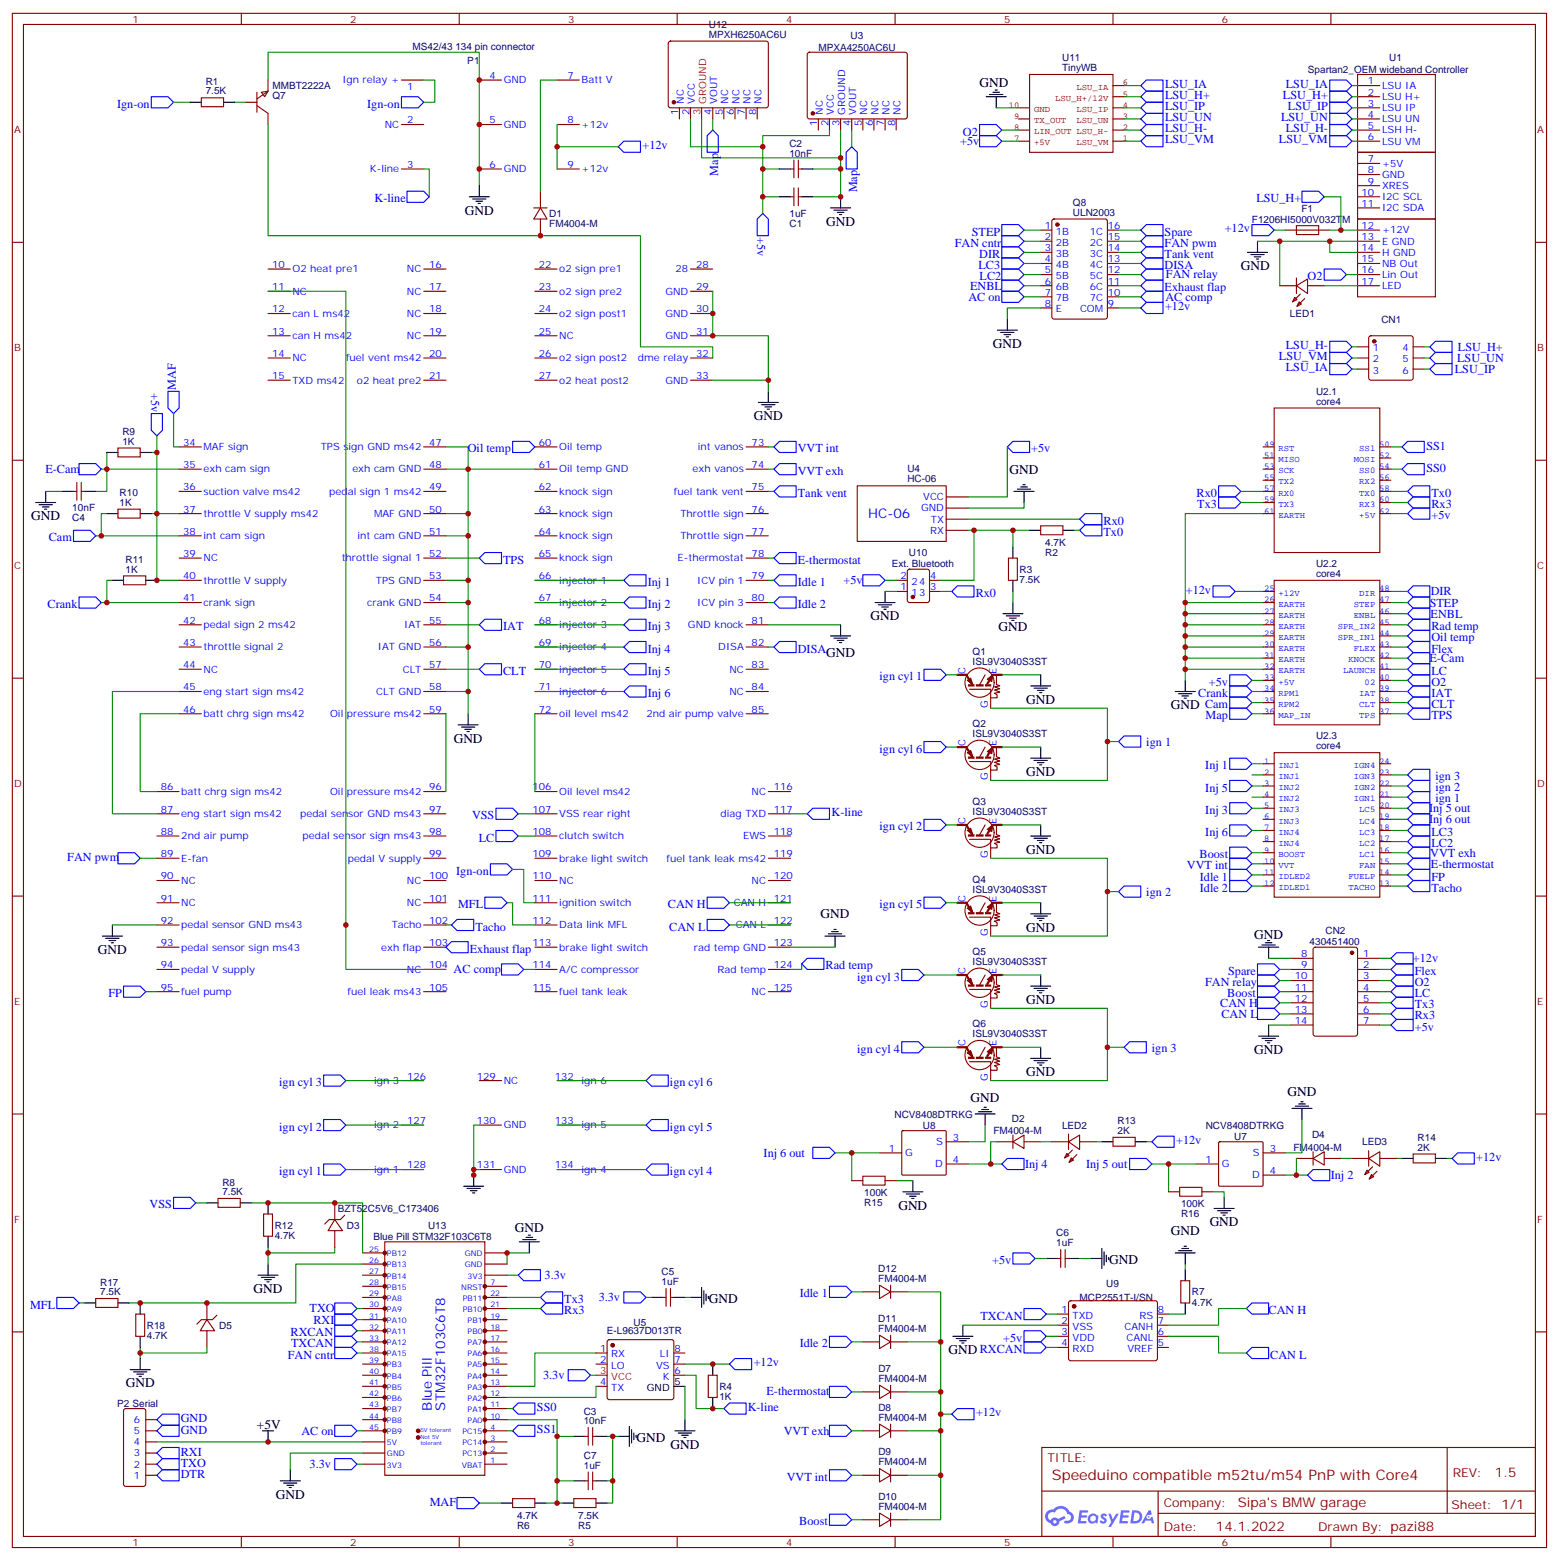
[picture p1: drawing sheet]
<svg xmlns="http://www.w3.org/2000/svg" width="495mm" height="495mm" viewBox="0 0 495 495" stroke-linecap="round" stroke-linejoin="round" font-family="sans-serif">
<defs><g id="words">
<text font-size="4.6" fill="#800" x="333.8" y="469.5">Speeduino compatible m52tu/m54 PnP with Core4</text>
<g font-size="4.2">
<text x="310.8" y="27.7">GND</text>
<text x="147.5" y="68.1">GND</text>
<text x="262.1" y="71.6">GND</text>
<text x="393.7" y="85.6">GND</text>
<text x="315.1" y="110.4">GND</text>
<text x="239.2" y="133.3">GND</text>
<text x="320.4" y="150.3">GND</text>
<text x="9.9" y="165.1">GND</text>
<text x="276.3" y="196.8">GND</text>
<text x="316.8" y="200.4">GND</text>
<text x="262.1" y="208.5">GND</text>
<text x="325.6" y="223.3">GND</text>
<text x="371.5" y="225.1">GND Cam</text>
<text x="144" y="235.7">GND</text>
<text x="325.6" y="246.2">GND</text>
<text x="325.6" y="270.9">GND</text>
<text x="260.4" y="291.4">GND</text>
<text x="325.6" y="295.6">GND</text>
<text x="398" y="298.1">GND</text>
<text x="31.1" y="302.7">GND</text>
<text x="325.6" y="318.6">GND</text>
<text x="398" y="334.4">GND</text>
<text x="325.6" y="341.5">GND</text>
<text x="408.6" y="347.8">GND</text>
<text x="308" y="349.6">GND</text>
<text x="285.1" y="383.8">GND</text>
<text x="383.9" y="389.1">GND</text>
<text x="163.4" y="390.8">GND</text>
<text x="371.5" y="391.9">GND</text>
<text x="351.9" y="401.1">GND</text>
<text x="80.5" y="410.3">GND</text>
<text x="224.9" y="413.5">GND</text>
<text x="301" y="429.7">GND RXCAN</text>
<text x="39.9" y="440.3">GND</text>
<text x="81.5" y="453.3">+5V</text>
<text x="202" y="457.6">GND</text>
<text x="212.8" y="459.7">GND</text>
<text x="87.5" y="475.5">GND</text>
</g>
<g font-size="4.2" fill="#00f">
<text x="275.5" y="164.5">HC-06</text>
<text x="137" y="447.6" transform="rotate(-90 137 447.6)">Blue Pill</text>
<text x="141.2" y="447.6" transform="rotate(-90 141.2 447.6)">STM32F103C6T8</text>
</g>
<g font-size="4.2" fill="#800">
<text x="474.4" y="468.6">1.5</text>
<text x="392.8" y="478.1">Sipa's BMW garage</text>
<text x="385.8" y="485.9">14.1.2022</text>
</g>
<g font-size="3.9" fill="#00f">
<text x="369.7" y="27.9">LSU_IA</text>
<text x="408" y="27.9">LSU_IA</text>
<text x="37.2" y="34.2">Ign-on</text>
<text x="116.5" y="34.2">Ign-on</text>
<text x="369.7" y="34.9">LSU_IP</text>
<text x="369.7" y="31.4">LSU_H+</text>
<text x="407.1" y="31.4">LSU_H+</text>
<text x="408.7" y="34.9">LSU_IP</text>
<text x="369.7" y="38.5">LSU_UN</text>
<text x="369.7" y="42">LSU_H-</text>
<text x="406.5" y="38.5">LSU_UN</text>
<text x="408" y="42">LSU_H-</text>
<text x="203.9" y="47.3">+12v</text>
<text x="304.7" y="46">+5v</text>
<text x="305.6" y="43">O2</text>
<text x="369.7" y="45.5">LSU_VM</text>
<text x="405.8" y="45.5">LSU_VM</text>
<text x="227.9" y="55.8" transform="rotate(-90 227.9 55.8)">Map</text>
<text x="118.9" y="64.2">K-line</text>
<text x="272" y="61.1" transform="rotate(-90 272 61.1)">Map</text>
<text x="398.7" y="64.2">LSU_H+</text>
<text x="240.3" y="75.3" transform="rotate(90 240.3 75.3)">+5v</text>
<text x="308.4" y="74.8">STEP</text>
<text x="369.6" y="74.8">Spare</text>
<text x="388.6" y="73.7">+12v</text>
<text x="303" y="78.3">FAN cntr</text>
<text x="310.7" y="81.8">DIR</text>
<text x="369.6" y="78.3">FAN pwm</text>
<text x="369.6" y="81.8">Tank vent</text>
<text x="310.5" y="85.4">LC3</text>
<text x="310.8" y="88.7">LC2</text>
<text x="369.6" y="85.4">DISA</text>
<text x="370" y="88.4">FAN relay</text>
<text x="414.9" y="88.9">O2</text>
<text x="307.3" y="95.4">AC on</text>
<text x="307.8" y="91.9">ENBL</text>
<text x="369.6" y="92.4">Exhaust flap</text>
<text x="369.8" y="95.4">AC comp</text>
<text x="369.7" y="98.4">+12v</text>
<text x="408" y="110.8">LSU_H-</text>
<text x="462.6" y="111.4">LSU_H+</text>
<text x="405.8" y="114.3">LSU_VM</text>
<text x="408" y="117.8">LSU_IA</text>
<text x="461.6" y="118.4">LSU_IP</text>
<text x="462.4" y="114.9">LSU_UN</text>
<text x="48" y="124.7" transform="rotate(90 48 124.7)">+5v</text>
<text x="55.8" y="123.7" transform="rotate(-90 55.8 123.7)">MAF</text>
<text x="148.4" y="143.6">Oil temp</text>
<text x="253.2" y="143.6">VVT int</text>
<text x="327.2" y="143.6">+5v</text>
<text x="452.6" y="142.7">SS1</text>
<text x="452.6" y="149.7">SS0</text>
<text x="14.4" y="150.2">E-Cam</text>
<text x="253.2" y="150.6">VVT exh</text>
<text x="253.2" y="157.7">Tank vent</text>
<text x="379.7" y="157.7">Rx0</text>
<text x="379.9" y="161.2">Tx3</text>
<text x="454.2" y="161.2">Rx3</text>
<text x="454.2" y="157.7">Tx0</text>
<text x="350.2" y="166.5">Rx0</text>
<text x="454.2" y="164.7">+5v</text>
<text x="15.5" y="171.8">Cam</text>
<text x="350.2" y="170">Tx0</text>
<text x="159.7" y="178.9">TPS</text>
<text x="253.2" y="178.9">E-thermostat</text>
<text x="205.5" y="185.9">Inj 1</text>
<text x="253.2" y="185.9">Idle 1</text>
<text x="267.7" y="185.4">+5v</text>
<text x="309.6" y="189.4">Rx0</text>
<text x="376.3" y="188.4">+12v</text>
<text x="454" y="188.9">DIR</text>
<text x="15.1" y="193">Crank</text>
<text x="205.5" y="193">Inj 2</text>
<text x="253.2" y="193">Idle 2</text>
<text x="453.7" y="192.5">STEP</text>
<text x="453.9" y="196">ENBL</text>
<text x="159.7" y="200">IAT</text>
<text x="205.5" y="200">Inj 3</text>
<text x="454.2" y="203.6">Oil temp</text>
<text x="454.2" y="200">Rad temp</text>
<text x="205.5" y="207.1">Inj 4</text>
<text x="253.2" y="207.1">DISA</text>
<text x="454.2" y="207.1">Flex</text>
<text x="159.7" y="214.1">CLT</text>
<text x="205.5" y="214.1">Inj 5</text>
<text x="279.1" y="215.9">ign cyl 1</text>
<text x="453.6" y="210.1">E-Cam</text>
<text x="454.2" y="214.1">LC</text>
<text x="205.5" y="221.2">Inj 6</text>
<text x="380.2" y="221.2">Crank</text>
<text x="383.6" y="217.7">+5v</text>
<text x="454.2" y="221.2">IAT</text>
<text x="454.2" y="217.7">O2</text>
<text x="454.2" y="224.7">CLT</text>
<text x="382.6" y="228.2">Map</text>
<text x="454.2" y="228.2">TPS</text>
<text x="279.1" y="238.8">ign cyl 6</text>
<text x="363.7" y="236.8">ign 1</text>
<text x="382.5" y="244.1">Inj 1</text>
<text x="382.5" y="251.2">Inj 5</text>
<text x="455.5" y="250.9">ign 2</text>
<text x="455.5" y="247.4">ign 3</text>
<text x="453.5" y="257.7">Inj 5 out</text>
<text x="455.5" y="254.5">ign 1</text>
<text x="149.8" y="260">VSS</text>
<text x="263.9" y="259">K-line</text>
<text x="279.1" y="263.5">ign cyl 2</text>
<text x="382.5" y="258.2">Inj 3</text>
<text x="453.5" y="261.3">Inj 6 out</text>
<text x="151.9" y="267.1">LC</text>
<text x="382.5" y="265.3">Inj 6</text>
<text x="454.2" y="268.8">LC2</text>
<text x="454.2" y="265.3">LC3</text>
<text x="21.3" y="273.1">FAN pwm</text>
<text x="376.6" y="275.9">VVT int</text>
<text x="380.6" y="272.3">Boost</text>
<text x="453.8" y="271.8">VVT exh</text>
<text x="454.1" y="275.5">E-thermostat</text>
<text x="144.8" y="277.6">Ign-on</text>
<text x="380.8" y="279.4">Idle 1</text>
<text x="454.2" y="279.4">FP</text>
<text x="363.7" y="284.4">ign 2</text>
<text x="380.8" y="282.9">Idle 2</text>
<text x="454.2" y="282.9">Tacho</text>
<text x="145.4" y="288.2">MFL</text>
<text x="212" y="288.2">CAN H</text>
<text x="279.1" y="288.2">ign cyl 5</text>
<text x="150.8" y="295.3">Tacho</text>
<text x="212.4" y="295.3">CAN L</text>
<text x="149.1" y="302.3">Exhaust flap</text>
<text x="448.4" y="305.4">+12v</text>
<text x="144" y="308.9">AC comp</text>
<text x="262" y="307.6">Rad temp</text>
<text x="272" y="311.1">ign cyl 3</text>
<text x="389.7" y="309.4">Spare</text>
<text x="448.9" y="309.4">Flex</text>
<text x="34.4" y="316.4">FP</text>
<text x="382.4" y="312.9">FAN relay</text>
<text x="389.5" y="316.4">Boost</text>
<text x="448.9" y="312.9">O2</text>
<text x="448.9" y="316.4">LC</text>
<text x="387.2" y="319.5">CAN H</text>
<text x="387.6" y="323">CAN L</text>
<text x="448.9" y="320">Tx3</text>
<text x="448.9" y="323.5">Rx3</text>
<text x="448.9" y="327">+5v</text>
<text x="272" y="334.1">ign cyl 4</text>
<text x="365.5" y="333.8">ign 3</text>
<text x="88.6" y="344.7">ign cyl 3</text>
<text x="212.6" y="344.7">ign cyl 6</text>
<text x="88.6" y="358.8">ign cyl 2</text>
<text x="212.6" y="358.8">ign cyl 5</text>
<text x="373.2" y="363">+12v</text>
<text x="242.3" y="367.1">Inj 6 out</text>
<text x="325.3" y="370.6">Inj 4</text>
<text x="344.6" y="370.6">Inj 5 out</text>
<text x="468.5" y="368.3">+12v</text>
<text x="88.6" y="372.9">ign cyl 1</text>
<text x="212.6" y="372.9">ign cyl 4</text>
<text x="422.3" y="374.1">Inj 2</text>
<text x="47.5" y="383.5">VSS</text>
<text x="314.8" y="401.1">+5v</text>
<text x="172.8" y="405.8">3.3v</text>
<text x="179.1" y="413.5">Tx3</text>
<text x="190" y="413">3.3v</text>
<text x="253.8" y="411.7">Idle 1</text>
<text x="9.5" y="415.2">MFL</text>
<text x="98.3" y="416.5">TXO</text>
<text x="99.5" y="420">RXI</text>
<text x="179.1" y="417">Rx3</text>
<text x="311.1" y="418.7">TXCAN</text>
<text x="402.6" y="416.8">CAN H</text>
<text x="92.2" y="424">RXCAN</text>
<text x="318.4" y="425.8">+5v</text>
<text x="91.3" y="431.1">FAN cntr</text>
<text x="92.4" y="427.6">TXCAN</text>
<text x="253.8" y="427.6">Idle 2</text>
<text x="403.1" y="431.1">CAN L</text>
<text x="172.3" y="437.6">3.3v</text>
<text x="239.2" y="433.6">+12v</text>
<text x="243.2" y="442.7">E-thermostat</text>
<text x="170.4" y="447.8">SS0</text>
<text x="237.3" y="447.7">K-line</text>
<text x="309.7" y="449.4">+12v</text>
<text x="57.4" y="451.4">GND</text>
<text x="57.4" y="454.9">GND</text>
<text x="95.6" y="455.3">AC on</text>
<text x="170.4" y="454.9">SS1</text>
<text x="248.7" y="455.3">VVT exh</text>
<text x="57.4" y="461.9">RXI</text>
<text x="57.4" y="465.5">TXO</text>
<text x="98.3" y="465.9">3.3v</text>
<text x="57.4" y="469">DTR</text>
<text x="249.6" y="469.9">VVT int</text>
<text x="136.3" y="478">MAF</text>
<text x="253.6" y="484">Boost</text>
</g>
<g font-size="3.9" fill="#800">
<text x="332.4" y="463.9">TITLE:</text>
<text x="461" y="468.6">REV:</text>
<text x="369.3" y="478.1">Company:</text>
<text x="460.6" y="478.7">Sheet: 1/1</text>
<text x="369.3" y="485.8">Date:</text>
<text x="418.3" y="485.9">Drawn By: pazi88</text>
</g>
<g font-size="3.2" fill="#800">
<text x="42" y="7.2">1</text>
<text x="111.2" y="7.2">2</text>
<text x="180.3" y="7.2">3</text>
<text x="249.4" y="7.2">4</text>
<text x="318.6" y="7.2">5</text>
<text x="387.7" y="7.2">6</text>
<text x="4.4" y="42.3">A</text>
<text x="487.8" y="42.3">A</text>
<text x="4.4" y="111.5">B</text>
<text x="487.8" y="111.5">B</text>
<text x="4.4" y="180.6">C</text>
<text x="487.8" y="180.6">C</text>
<text x="4.4" y="249.8">D</text>
<text x="487.8" y="249.8">D</text>
<text x="4.4" y="318.9">E</text>
<text x="487.8" y="318.9">E</text>
<text x="4.4" y="388.1">F</text>
<text x="487.8" y="388.1">F</text>
<text x="42" y="490.5">1</text>
<text x="111.2" y="490.5">2</text>
<text x="180.3" y="490.5">3</text>
<text x="249.4" y="490.5">4</text>
<text x="318.6" y="490.5">5</text>
<text x="387.7" y="490.5">6</text>
</g>
<g font-size="3.2" fill="#000080">
<text x="224.9" y="12">MPXH6250AC6U</text>
<text x="224.9" y="8.8">U12</text>
<text x="130.9" y="15.9">MS42/43 134 pin connector</text>
<text x="259.7" y="16.1">MPXA4250AC6U</text>
<text x="269.9" y="12.3">U3</text>
<text x="148.3" y="20.2">P1</text>
<text x="337" y="22.6">TinyWB</text>
<text x="337" y="19.3">U11</text>
<text x="415" y="23.1">Spartan2_OEM wideband Controller</text>
<text x="440.8" y="19.4">U1</text>
<text x="65.3" y="30">7.5K</text>
<text x="65.3" y="27">R1</text>
<text x="86.5" y="28.2">MMBT2222A</text>
<text x="86.5" y="31.4">Q7</text>
<text x="250.5" y="46.8">C2</text>
<text x="250.5" y="49.7">10nF</text>
<text x="340.5" y="65.3">Q8</text>
<text x="174.3" y="68.9">D1</text>
<text x="250.5" y="68.8">1uF</text>
<text x="250.5" y="72">C1</text>
<text x="340.5" y="68.4">ULN2003</text>
<text x="397.3" y="70.7">F1206HI5000V032TM</text>
<text x="413" y="67.3">F1</text>
<text x="174.3" y="72.1">FM4004-M</text>
<text x="409.3" y="100.6">LED1</text>
<text x="438.3" y="102.4">CN1</text>
<text x="417.6" y="125.2">U2.1</text>
<text x="417.6" y="128.4">core4</text>
<text x="38.9" y="137.9">R9</text>
<text x="38.9" y="141.1">1K</text>
<text x="287.9" y="149.9">U4</text>
<text x="287.9" y="153.1">HC-06</text>
<text x="37.9" y="160.5">1K</text>
<text x="37.9" y="157.3">R10</text>
<text x="22.9" y="162.3">10nF</text>
<text x="23" y="165.2">C4</text>
<text x="331.7" y="173.2">4.7K</text>
<text x="39.8" y="178.5">R11</text>
<text x="288.4" y="176.4">U10</text>
<text x="331.7" y="176.4">R2</text>
<text x="417.6" y="179.9">U2.2</text>
<text x="39.8" y="181.7">1K</text>
<text x="282.9" y="180">Ext. Bluetooth</text>
<text x="323.5" y="185">7.5K</text>
<text x="323.5" y="181.8">R3</text>
<text x="417.6" y="183.1">core4</text>
<text x="308.6" y="207.7">Q1</text>
<text x="308.6" y="210.9">ISL9V3040S3ST</text>
<text x="308.6" y="233.8">ISL9V3040S3ST</text>
<text x="308.6" y="230.6">Q2</text>
<text x="417.6" y="237.8">core4</text>
<text x="417.6" y="234.6">U2.3</text>
<text x="308.6" y="255.3">Q3</text>
<text x="308.6" y="258.5">ISL9V3040S3ST</text>
<text x="308.6" y="280">Q4</text>
<text x="308.6" y="283.2">ISL9V3040S3ST</text>
<text x="415.6" y="299.9">430451400</text>
<text x="420.6" y="296.3">CN2</text>
<text x="308.6" y="303">Q5</text>
<text x="308.6" y="306.1">ISL9V3040S3ST</text>
<text x="308.6" y="329.1">ISL9V3040S3ST</text>
<text x="308.6" y="325.9">Q6</text>
<text x="283.8" y="354.6">NCV8408DTRKG</text>
<text x="292.9" y="358.1">U8</text>
<text x="315.2" y="359.9">FM4004-M</text>
<text x="321.1" y="355.9">D2</text>
<text x="337" y="358.1">LED2</text>
<text x="354.6" y="359.8">2K</text>
<text x="354.6" y="356.7">R13</text>
<text x="382.6" y="358.1">NCV8408DTRKG</text>
<text x="391.6" y="361.7">U7</text>
<text x="410.5" y="365.2">FM4004-M</text>
<text x="416.3" y="361.2">D4</text>
<text x="432.2" y="363.4">LED3</text>
<text x="449.8" y="365.1">2K</text>
<text x="449.8" y="362">R14</text>
<text x="70.6" y="376.3">R8</text>
<text x="70.6" y="379.2">7.5K</text>
<text x="274.2" y="379.6">100K</text>
<text x="274.2" y="382.8">R15</text>
<text x="374.8" y="383.1">100K</text>
<text x="87.2" y="389.9">R12</text>
<text x="107.2" y="384.5">BZT52C5V6_C173406</text>
<text x="110.1" y="389.9">D3</text>
<text x="374.8" y="386.3">R16</text>
<text x="87.2" y="393.1">4.7K</text>
<text x="118.5" y="393.4">Blue Pill STM32F103C6T8</text>
<text x="135.8" y="390.1">U13</text>
<text x="335.2" y="395.5">1uF</text>
<text x="335.2" y="392.3">C6</text>
<text x="209.9" y="407.8">1uF</text>
<text x="209.9" y="404.6">C5</text>
<text x="278.7" y="406.8">FM4004-M</text>
<text x="278.7" y="403.6">D12</text>
<text x="31.8" y="411">7.5K</text>
<text x="31.8" y="408">R17</text>
<text x="342.6" y="412.9">MCP2551T-I/SN</text>
<text x="351.1" y="408.5">U9</text>
<text x="378.2" y="411.1">R7</text>
<text x="278.7" y="419.5">D11</text>
<text x="378.2" y="414.3">4.7K</text>
<text x="46.6" y="424.9">4.7K</text>
<text x="46.6" y="421.6">R18</text>
<text x="69.5" y="421.7">D5</text>
<text x="192.6" y="423.4">E-L9637D013TR</text>
<text x="201.1" y="420.9">U5</text>
<text x="278.7" y="422.6">FM4004-M</text>
<text x="278.7" y="435.3">D7</text>
<text x="228.3" y="441">R4</text>
<text x="278.7" y="438.5">FM4004-M</text>
<text x="37.2" y="446.3">P2 Serial</text>
<text x="185.2" y="449">C3</text>
<text x="228.3" y="444.3">1K</text>
<text x="278.7" y="447.7">D8</text>
<text x="185.2" y="451.9">10nF</text>
<text x="278.7" y="450.8">FM4004-M</text>
<text x="278.7" y="461.8">D9</text>
<text x="185.3" y="466">1uF</text>
<text x="185.3" y="462.8">C7</text>
<text x="278.7" y="465">FM4004-M</text>
<text x="278.7" y="479.1">FM4004-M</text>
<text x="278.7" y="475.9">D10</text>
<text x="164.1" y="481.9">4.7K</text>
<text x="164.1" y="485.1">R6</text>
<text x="183.5" y="481.9">7.5K</text>
<text x="183.5" y="485.1">R5</text>
</g>
<g font-size="3.2" fill="#00f">
<text x="108.6" y="26.5">Ign relay +</text>
<text x="129.2" y="28.6">1</text>
<text x="155.4" y="25">4</text>
<text x="159.8" y="26.5">GND</text>
<text x="180.1" y="25">7</text>
<text x="184.5" y="26.5">Batt V</text>
<text x="434.1" y="26.8">1</text>
<text x="438.5" y="28.2">LSU IA</text>
<text x="217" y="32.9" transform="rotate(-90 217 32.9)">NC</text>
<text x="220.5" y="32.9" transform="rotate(-90 220.5 32.9)">VCC</text>
<text x="227.6" y="32.9" transform="rotate(-90 227.6 32.9)">VOUT</text>
<text x="231.1" y="32.9" transform="rotate(-90 231.1 32.9)">NC</text>
<text x="234.6" y="32.9" transform="rotate(-90 234.6 32.9)">NC</text>
<text x="238.2" y="32.9" transform="rotate(-90 238.2 32.9)">NC</text>
<text x="241.7" y="32.9" transform="rotate(-90 241.7 32.9)">NC</text>
<text x="434.1" y="30.3">2</text>
<text x="434.1" y="33.9">3</text>
<text x="438.5" y="31.7">LSU H+</text>
<text x="438.5" y="35.3">LSU IP</text>
<text x="122.1" y="40.6">NC</text>
<text x="129.2" y="39.2">2</text>
<text x="155.4" y="39.2">5</text>
<text x="159.8" y="40.6">GND</text>
<text x="180.1" y="39.2">8</text>
<text x="184.5" y="40.6">+12v</text>
<text x="215.2" y="36.4" transform="rotate(-90 215.2 36.4)">1</text>
<text x="218.8" y="36.4" transform="rotate(-90 218.8 36.4)">2</text>
<text x="225.8" y="36.4" transform="rotate(-90 225.8 36.4)">4</text>
<text x="229.3" y="36.4" transform="rotate(-90 229.3 36.4)">5</text>
<text x="232.9" y="36.4" transform="rotate(-90 232.9 36.4)">6</text>
<text x="236.4" y="36.4" transform="rotate(-90 236.4 36.4)">7</text>
<text x="239.9" y="36.4" transform="rotate(-90 239.9 36.4)">8</text>
<text x="259.3" y="39.9" transform="rotate(-90 259.3 39.9)">1</text>
<text x="261.1" y="36.4" transform="rotate(-90 261.1 36.4)">NC</text>
<text x="262.9" y="39.9" transform="rotate(-90 262.9 39.9)">2</text>
<text x="264.6" y="36.4" transform="rotate(-90 264.6 36.4)">VCC</text>
<text x="266.4" y="39.9" transform="rotate(-90 266.4 39.9)">3</text>
<text x="268.1" y="36.4" transform="rotate(-90 268.1 36.4)">GROUND</text>
<text x="269.9" y="39.9" transform="rotate(-90 269.9 39.9)">4</text>
<text x="271.7" y="36.4" transform="rotate(-90 271.7 36.4)">VOUT</text>
<text x="273.4" y="39.9" transform="rotate(-90 273.4 39.9)">5</text>
<text x="275.2" y="36.4" transform="rotate(-90 275.2 36.4)">NC</text>
<text x="277" y="39.9" transform="rotate(-90 277 39.9)">6</text>
<text x="278.7" y="36.4" transform="rotate(-90 278.7 36.4)">NC</text>
<text x="280.5" y="39.9" transform="rotate(-90 280.5 39.9)">7</text>
<text x="282.3" y="36.4" transform="rotate(-90 282.3 36.4)">NC</text>
<text x="284" y="39.9" transform="rotate(-90 284 39.9)">8</text>
<text x="285.8" y="36.4" transform="rotate(-90 285.8 36.4)">NC</text>
<text x="434.1" y="37.4">4</text>
<text x="434.1" y="40.9">5</text>
<text x="438.5" y="38.8">LSU UN</text>
<text x="434.1" y="44.4">6</text>
<text x="438.5" y="42.3">LSH H-</text>
<text x="438.5" y="45.9">LSU VM</text>
<text x="129.2" y="53.3">3</text>
<text x="155.4" y="53.3">6</text>
<text x="180.1" y="53.3">9</text>
<text x="434.1" y="51.5">7</text>
<text x="438.5" y="52.9">+5V</text>
<text x="117.4" y="54.7">K-line</text>
<text x="159.8" y="54.7">GND</text>
<text x="184.5" y="54.7">+12v</text>
<text x="434.1" y="55">8</text>
<text x="434.1" y="58.6">9</text>
<text x="438.5" y="56.4">GND</text>
<text x="438.5" y="60">XRES</text>
<text x="432" y="62.1">10</text>
<text x="432" y="65.6">11</text>
<text x="438.5" y="63.5">I2C SCL</text>
<text x="438.5" y="67">I2C SDA</text>
<text x="331.6" y="72.7">1</text>
<text x="331.6" y="76.2">2</text>
<text x="335.1" y="74.4">1B</text>
<text x="335.1" y="78">2B</text>
<text x="345.9" y="78">2C</text>
<text x="345.9" y="74.4">1C</text>
<text x="351.6" y="76.2">15</text>
<text x="351.6" y="72.7">16</text>
<text x="432" y="72.7">12</text>
<text x="432" y="76.2">13</text>
<text x="438.5" y="74.1">+12V</text>
<text x="438.5" y="77.6">E GND</text>
<text x="331.6" y="79.7">3</text>
<text x="331.6" y="83.3">4</text>
<text x="335.1" y="81.5">3B</text>
<text x="345.9" y="81.5">3C</text>
<text x="351.6" y="83.3">13</text>
<text x="351.6" y="79.7">14</text>
<text x="432" y="79.7">14</text>
<text x="432" y="83.3">15</text>
<text x="438.5" y="81.1">H GND</text>
<text x="86.3" y="85">10</text>
<text x="92.8" y="86.4">O2 heat pre1</text>
<text x="129.1" y="86.4">NC</text>
<text x="136.2" y="85">16</text>
<text x="171" y="85">22</text>
<text x="177.5" y="86.4">o2 sign pre1</text>
<text x="214.4" y="86.4">28</text>
<text x="220.9" y="85">28</text>
<text x="331.6" y="86.8">5</text>
<text x="335.1" y="85">4B</text>
<text x="335.1" y="88.5">5B</text>
<text x="345.9" y="88.5">5C</text>
<text x="345.9" y="85">4C</text>
<text x="351.6" y="86.8">12</text>
<text x="432" y="86.8">16</text>
<text x="438.5" y="84.7">NB Out</text>
<text x="438.5" y="88.2">Lin Out</text>
<text x="86.3" y="92.1">11</text>
<text x="92.8" y="93.5">NC</text>
<text x="129.1" y="93.5">NC</text>
<text x="136.2" y="92.1">17</text>
<text x="171" y="92.1">23</text>
<text x="177.5" y="93.5">o2 sign pre2</text>
<text x="211.1" y="93.5">GND</text>
<text x="220.9" y="92.1">29</text>
<text x="331.6" y="90.3">6</text>
<text x="331.6" y="93.8">7</text>
<text x="335.1" y="92.1">6B</text>
<text x="335.1" y="95.6">7B</text>
<text x="345.9" y="95.6">7C</text>
<text x="345.9" y="92.1">6C</text>
<text x="351.6" y="93.8">10</text>
<text x="351.6" y="90.3">11</text>
<text x="432" y="90.3">17</text>
<text x="438.5" y="91.7">LED</text>
<text x="86.3" y="99.1">12</text>
<text x="92.8" y="100.5">can L ms42</text>
<text x="129.1" y="100.5">NC</text>
<text x="136.2" y="99.1">18</text>
<text x="171" y="99.1">24</text>
<text x="177.5" y="100.5">o2 sign post1</text>
<text x="211.1" y="100.5">GND</text>
<text x="220.9" y="99.1">30</text>
<text x="331.6" y="97.4">8</text>
<text x="335.1" y="99.1">E</text>
<text x="342.7" y="99.1">COM</text>
<text x="351.6" y="97.4">9</text>
<text x="86.3" y="106.2">13</text>
<text x="92.8" y="107.6">can H ms42</text>
<text x="129.1" y="107.6">NC</text>
<text x="136.2" y="106.2">19</text>
<text x="171" y="106.2">25</text>
<text x="177.5" y="107.6">NC</text>
<text x="211.1" y="107.6">GND</text>
<text x="220.9" y="106.2">31</text>
<text x="86.3" y="113.2">14</text>
<text x="136.2" y="113.2">20</text>
<text x="171" y="113.2">26</text>
<text x="220.9" y="113.2">32</text>
<text x="435.6" y="111.5">1</text>
<text x="445.1" y="111.5">4</text>
<text x="92.8" y="114.7">NC</text>
<text x="109.8" y="114.7">fuel vent ms42</text>
<text x="177.5" y="114.7">o2 sign post2</text>
<text x="202.4" y="114.7">dme relay</text>
<text x="435.6" y="115">2</text>
<text x="435.6" y="118.5">3</text>
<text x="445.1" y="115">5</text>
<text x="445.1" y="118.5">6</text>
<text x="86.3" y="120.3">15</text>
<text x="92.8" y="121.7">TXD ms42</text>
<text x="113.3" y="121.7">o2 heat pre2</text>
<text x="136.2" y="120.3">21</text>
<text x="171" y="120.3">27</text>
<text x="177.5" y="121.7">o2 heat post2</text>
<text x="211.1" y="121.7">GND</text>
<text x="220.9" y="120.3">33</text>
<text x="58.1" y="141.5">34</text>
<text x="64.6" y="142.9">MAF sign</text>
<text x="101.8" y="142.9">TPS sign GND ms42</text>
<text x="136.2" y="141.5">47</text>
<text x="171" y="141.5">60</text>
<text x="177.5" y="142.9">Oil temp</text>
<text x="221.4" y="142.9">int vanos</text>
<text x="238.5" y="141.5">73</text>
<text x="58.1" y="148.5">35</text>
<text x="64.6" y="149.9">exh cam sign</text>
<text x="111.8" y="149.9">exh cam GND</text>
<text x="136.2" y="148.5">48</text>
<text x="171" y="148.5">61</text>
<text x="177.5" y="149.9">Oil temp GND</text>
<text x="219.8" y="149.9">exh vanos</text>
<text x="238.5" y="148.5">74</text>
<text x="58.1" y="155.6">36</text>
<text x="136.2" y="155.6">49</text>
<text x="171" y="155.6">62</text>
<text x="238.5" y="155.6">75</text>
<text x="64.6" y="157">suction valve ms42</text>
<text x="104.5" y="157">pedal sign 1 ms42</text>
<text x="177.5" y="157">knock sign</text>
<text x="213.9" y="157">fuel tank vent</text>
<text x="292.9" y="158.7">VCC</text>
<text x="58.1" y="162.6">37</text>
<text x="64.6" y="164">throttle V supply ms42</text>
<text x="118.7" y="164">MAF GND</text>
<text x="136.2" y="162.6">50</text>
<text x="171" y="162.6">63</text>
<text x="177.5" y="164">knock sign</text>
<text x="215.9" y="164">Throttle sign</text>
<text x="238.5" y="162.6">76</text>
<text x="292.3" y="162.3">GND</text>
<text x="295.4" y="166">TX</text>
<text x="58.1" y="169.7">38</text>
<text x="64.6" y="171.1">int cam sign</text>
<text x="113.5" y="171.1">int cam GND</text>
<text x="136.2" y="169.7">51</text>
<text x="171" y="169.7">64</text>
<text x="177.5" y="171.1">knock sign</text>
<text x="215.9" y="171.1">Throttle sign</text>
<text x="238.5" y="169.7">77</text>
<text x="295.2" y="169.3">RX</text>
<text x="58.1" y="176.7">39</text>
<text x="64.6" y="178.2">NC</text>
<text x="108.4" y="178.2">throttle signal 1</text>
<text x="136.2" y="176.7">52</text>
<text x="171" y="176.7">65</text>
<text x="177.5" y="178.2">knock sign</text>
<text x="215" y="178.2">E-thermostat</text>
<text x="238.5" y="176.7">78</text>
<text x="58.1" y="183.8">40</text>
<text x="64.6" y="185.2">throttle V supply</text>
<text x="119.3" y="185.2">TPS GND</text>
<text x="136.2" y="183.8">53</text>
<text x="171" y="183.8">66</text>
<text x="177.5" y="185.2">injector 1</text>
<text x="221.2" y="185.2">ICV pin 1</text>
<text x="238.5" y="183.8">79</text>
<text x="285.7" y="183.8">2</text>
<text x="289.2" y="185.6">24</text>
<text x="295.1" y="183.8">4</text>
<text x="58.1" y="190.9">41</text>
<text x="136.2" y="190.9">54</text>
<text x="171" y="190.9">67</text>
<text x="238.5" y="190.9">80</text>
<text x="285.7" y="187.3">1</text>
<text x="289.2" y="189.1">13</text>
<text x="295.1" y="187.3">3</text>
<text x="58.1" y="197.9">42</text>
<text x="64.6" y="192.3">crank sign</text>
<text x="116.6" y="192.3">crank GND</text>
<text x="136.2" y="197.9">55</text>
<text x="171" y="197.9">68</text>
<text x="177.5" y="192.3">injector 2</text>
<text x="221.2" y="192.3">ICV pin 3</text>
<text x="238.5" y="197.9">81</text>
<text x="64.6" y="199.3">pedal sign 2 ms42</text>
<text x="128.3" y="199.3">IAT</text>
<text x="177.5" y="199.3">injector 3</text>
<text x="218.3" y="199.3">GND knock</text>
<text x="58.1" y="205">43</text>
<text x="64.6" y="206.4">throttle signal 2</text>
<text x="119.9" y="206.4">IAT GND</text>
<text x="136.2" y="205">56</text>
<text x="171" y="205">69</text>
<text x="177.5" y="206.4">injector 4</text>
<text x="227.9" y="206.4">DISA</text>
<text x="238.5" y="205">82</text>
<text x="58.1" y="212">44</text>
<text x="64.6" y="213.4">NC</text>
<text x="127.8" y="213.4">CLT</text>
<text x="136.2" y="212">57</text>
<text x="171" y="212">70</text>
<text x="177.5" y="213.4">injector 5</text>
<text x="231.5" y="213.4">NC</text>
<text x="238.5" y="212">83</text>
<text x="306.4" y="213.8" transform="rotate(-90 306.4 213.8)">C</text>
<text x="316.2" y="213.8" transform="rotate(-90 316.2 213.8)">E</text>
<text x="58.1" y="219.1">45</text>
<text x="64.6" y="220.5">eng start sign ms42</text>
<text x="119.4" y="220.5">CLT GND</text>
<text x="136.2" y="219.1">58</text>
<text x="171" y="219.1">71</text>
<text x="177.5" y="220.5">injector 6</text>
<text x="231.5" y="220.5">NC</text>
<text x="238.5" y="219.1">84</text>
<text x="58.1" y="226.1">46</text>
<text x="64.6" y="227.5">batt chrg sign ms42</text>
<text x="104.7" y="227.5">Oil pressure ms42</text>
<text x="136.2" y="226.1">59</text>
<text x="171" y="226.1">72</text>
<text x="177.5" y="227.5">oil level ms42</text>
<text x="205.1" y="227.5">2nd air pump valve</text>
<text x="238.5" y="226.1">85</text>
<text x="313.4" y="224.7" transform="rotate(-90 313.4 224.7)">G</text>
<text x="306.4" y="236.7" transform="rotate(-90 306.4 236.7)">C</text>
<text x="316.2" y="236.7" transform="rotate(-90 316.2 236.7)">E</text>
<text x="51" y="250.8">86</text>
<text x="136.2" y="250.8">96</text>
<text x="169" y="250.8">106</text>
<text x="245.6" y="250.8">116</text>
<text x="313.4" y="247.6" transform="rotate(-90 313.4 247.6)">G</text>
<text x="51" y="257.9">87</text>
<text x="57.5" y="252.2">batt chrg sign ms42</text>
<text x="104.7" y="252.2">Oil pressure ms42</text>
<text x="136.2" y="257.9">97</text>
<text x="169" y="257.9">107</text>
<text x="177.5" y="252.2">Oil level ms42</text>
<text x="238.5" y="252.2">NC</text>
<text x="245.6" y="257.9">117</text>
<text x="57.5" y="259.3">eng start sign ms42</text>
<text x="95.2" y="259.3">pedal sensor GND ms43</text>
<text x="177.5" y="259.3">VSS rear right</text>
<text x="228.7" y="259.3">diag TXD</text>
<text x="306.4" y="261.4" transform="rotate(-90 306.4 261.4)">C</text>
<text x="316.2" y="261.4" transform="rotate(-90 316.2 261.4)">E</text>
<text x="51" y="264.9">88</text>
<text x="57.5" y="266.3">2nd air pump</text>
<text x="96" y="266.3">pedal sensor sign ms43</text>
<text x="136.2" y="264.9">98</text>
<text x="169" y="264.9">108</text>
<text x="177.5" y="266.3">clutch switch</text>
<text x="235.8" y="266.3">EWS</text>
<text x="245.6" y="264.9">118</text>
<text x="51" y="272">89</text>
<text x="57.5" y="273.4">E-fan</text>
<text x="110.4" y="273.4">pedal V supply</text>
<text x="136.2" y="272">99</text>
<text x="169" y="272">109</text>
<text x="177.5" y="273.4">brake light switch</text>
<text x="211.5" y="273.4">fuel tank leak ms42</text>
<text x="245.6" y="272">119</text>
<text x="313.4" y="272.3" transform="rotate(-90 313.4 272.3)">G</text>
<text x="51" y="279">90</text>
<text x="57.5" y="280.5">NC</text>
<text x="129.1" y="280.5">NC</text>
<text x="136.2" y="279">100</text>
<text x="169" y="279">110</text>
<text x="177.5" y="280.5">NC</text>
<text x="238.5" y="280.5">NC</text>
<text x="245.6" y="279">120</text>
<text x="51" y="286.1">91</text>
<text x="57.5" y="287.5">NC</text>
<text x="129.1" y="287.5">NC</text>
<text x="136.2" y="286.1">101</text>
<text x="169" y="286.1">111</text>
<text x="177.5" y="287.5">ignition switch</text>
<text x="232.8" y="287.5">CAN H</text>
<text x="245.6" y="286.1">121</text>
<text x="306.4" y="286.1" transform="rotate(-90 306.4 286.1)">C</text>
<text x="316.2" y="286.1" transform="rotate(-90 316.2 286.1)">E</text>
<text x="51" y="293.2">92</text>
<text x="136.2" y="293.2">102</text>
<text x="169" y="293.2">112</text>
<text x="245.6" y="293.2">122</text>
<text x="57.5" y="294.6">pedal sensor GND ms43</text>
<text x="124.3" y="294.6">Tacho</text>
<text x="177.5" y="294.6">Data link MFL</text>
<text x="233.5" y="294.6">CAN L</text>
<text x="313.4" y="297" transform="rotate(-90 313.4 297)">G</text>
<text x="51" y="300.2">93</text>
<text x="57.5" y="301.6">pedal sensor sign ms43</text>
<text x="121" y="301.6">exh flap</text>
<text x="136.2" y="300.2">103</text>
<text x="169" y="300.2">113</text>
<text x="177.5" y="301.6">brake light switch</text>
<text x="220.2" y="301.6">rad temp GND</text>
<text x="245.6" y="300.2">123</text>
<text x="412.9" y="303.7">8</text>
<text x="432.5" y="303.7">1</text>
<text x="51" y="307.3">94</text>
<text x="57.5" y="308.7">pedal V supply</text>
<text x="129.1" y="308.7">NC</text>
<text x="136.2" y="307.3">104</text>
<text x="169" y="307.3">114</text>
<text x="177.5" y="308.7">A/C compressor</text>
<text x="227.7" y="308.7">Rad temp</text>
<text x="245.6" y="307.3">124</text>
<text x="306.4" y="309" transform="rotate(-90 306.4 309)">C</text>
<text x="316.2" y="309" transform="rotate(-90 316.2 309)">E</text>
<text x="410.9" y="310.8">10</text>
<text x="412.9" y="307.3">9</text>
<text x="432.5" y="307.3">2</text>
<text x="432.5" y="310.8">3</text>
<text x="51" y="314.3">95</text>
<text x="57.5" y="315.7">fuel pump</text>
<text x="110.3" y="315.7">fuel leak ms43</text>
<text x="136.2" y="314.3">105</text>
<text x="169" y="314.3">115</text>
<text x="177.5" y="315.7">fuel tank leak</text>
<text x="238.5" y="315.7">NC</text>
<text x="245.6" y="314.3">125</text>
<text x="410.9" y="314.3">11</text>
<text x="410.9" y="317.9">12</text>
<text x="432.5" y="314.3">4</text>
<text x="432.5" y="317.9">5</text>
<text x="313.4" y="320" transform="rotate(-90 313.4 320)">G</text>
<text x="410.9" y="321.4">13</text>
<text x="432.5" y="321.4">6</text>
<text x="410.9" y="324.9">14</text>
<text x="432.5" y="324.9">7</text>
<text x="306.4" y="332" transform="rotate(-90 306.4 332)">C</text>
<text x="316.2" y="332" transform="rotate(-90 316.2 332)">E</text>
<text x="118.7" y="344">ign 3</text>
<text x="129.2" y="342.5">126</text>
<text x="151.3" y="342.5">129</text>
<text x="159.8" y="344">NC</text>
<text x="176" y="342.5">132</text>
<text x="184.5" y="344">ign 6</text>
<text x="313.4" y="342.9" transform="rotate(-90 313.4 342.9)">G</text>
<text x="118.7" y="358.1">ign 2</text>
<text x="129.2" y="356.7">127</text>
<text x="151.3" y="356.7">130</text>
<text x="159.8" y="358.1">GND</text>
<text x="176" y="356.7">133</text>
<text x="184.5" y="358.1">ign 5</text>
<text x="282" y="365.5">1</text>
<text x="297" y="363.4">S</text>
<text x="302.4" y="361.9">3</text>
<text x="402.9" y="365.5">3</text>
<text x="129.2" y="370.8">128</text>
<text x="151.3" y="370.8">131</text>
<text x="176" y="370.8">134</text>
<text x="287.2" y="366.9">G</text>
<text x="296.7" y="370.4">D</text>
<text x="302.4" y="369">4</text>
<text x="382.5" y="369">1</text>
<text x="387.7" y="370.4">G</text>
<text x="397.6" y="366.9">S</text>
<text x="118.7" y="372.2">ign 1</text>
<text x="159.8" y="372.2">GND</text>
<text x="184.5" y="372.2">ign 4</text>
<text x="397.3" y="373.9">D</text>
<text x="402.9" y="372.5">4</text>
<text x="336.9" y="416.6">1</text>
<text x="340.4" y="418.4">TXD</text>
<text x="361.6" y="418.4">RS</text>
<text x="367.5" y="416.6">8</text>
<text x="336.9" y="420.2">2</text>
<text x="336.9" y="423.7">3</text>
<text x="340.4" y="421.9">VSS</text>
<text x="340.4" y="425.4">VDD</text>
<text x="356.8" y="421.9">CANH</text>
<text x="357.4" y="425.4">CANL</text>
<text x="367.5" y="423.7">6</text>
<text x="367.5" y="420.2">7</text>
<text x="190.5" y="429">1</text>
<text x="194" y="430.7">RX</text>
<text x="209.4" y="430.7">LI</text>
<text x="214" y="429">8</text>
<text x="336.9" y="427.2">4</text>
<text x="340.4" y="429">RXD</text>
<text x="357.8" y="429">VREF</text>
<text x="367.5" y="427.2">5</text>
<text x="190.5" y="432.5">2</text>
<text x="194" y="434.3">LO</text>
<text x="208.2" y="434.3">VS</text>
<text x="210.3" y="437.8">K</text>
<text x="214" y="436">6</text>
<text x="214" y="432.5">7</text>
<text x="190.5" y="439.6">4</text>
<text x="194" y="441.3">TX</text>
<text x="42.5" y="455.1">5</text>
<text x="42.5" y="451.6">6</text>
<text x="42.5" y="458.6">4</text>
<text x="42.5" y="465.7">2</text>
<text x="42.5" y="462.1">3</text>
<text x="42.5" y="469.2">1</text>
</g>
<g font-size="3.2" fill="#f00">
<text x="224" y="32.9" transform="rotate(-90 224 32.9)">GROUND</text>
<text x="222.3" y="36.4" transform="rotate(-90 222.3 36.4)">3</text>
<text x="190.5" y="436">3</text>
<text x="194" y="437.8">VCC</text>
</g>
<g font-size="3.2">
<text x="205.2" y="441.3">GND</text>
<text x="214" y="439.6">5</text>
</g>
<g font-size="2.8" fill="#840000">
<text x="341.6" y="28.5">LSU_IA</text>
<text x="356.3" y="27.1">6</text>
<text x="320.1" y="34.2">10</text>
<text x="328.1" y="35.5">GND</text>
<text x="334.8" y="32">LSU_H+/12V</text>
<text x="341.6" y="35.5">LSU_IP</text>
<text x="356.3" y="34.2">4</text>
<text x="356.3" y="30.7">5</text>
<text x="321.8" y="41.2">8</text>
<text x="321.8" y="37.7">9</text>
<text x="328.1" y="39.1">TX_OUT</text>
<text x="341.6" y="39.1">LSU_UN</text>
<text x="356.3" y="41.2">2</text>
<text x="356.3" y="37.7">3</text>
<text x="321.8" y="44.8">7</text>
<text x="328.1" y="46.1">+5V</text>
<text x="328.1" y="42.6">LIN_OUT LSU_H-</text>
<text x="341.6" y="46.1">LSU_VM</text>
<text x="356.3" y="44.8">1</text>
</g>
<g font-size="2.8" fill="#00f">
<text x="401.1" y="141.8">49</text>
<text x="405.7" y="143.1">RST</text>
<text x="431.3" y="143.1">SS1</text>
<text x="437.6" y="141.8">50</text>
<text x="401.1" y="145.3">51</text>
<text x="401.1" y="148.8">53</text>
<text x="405.7" y="146.7">MISO</text>
<text x="429.6" y="146.7">MOSI</text>
<text x="437.6" y="145.3">52</text>
<text x="437.6" y="148.8">54</text>
<text x="401.1" y="152.4">55</text>
<text x="401.1" y="155.9">57</text>
<text x="405.7" y="150.2">SCK</text>
<text x="405.7" y="153.7">TX2</text>
<text x="431.3" y="150.2">SS0</text>
<text x="431.3" y="153.7">RX2</text>
<text x="437.6" y="152.4">56</text>
<text x="437.6" y="155.9">58</text>
<text x="401.1" y="159.4">59</text>
<text x="405.7" y="157.3">RX0</text>
<text x="405.7" y="160.8">TX3</text>
<text x="431.3" y="157.3">TX0</text>
<text x="431.3" y="160.8">RX3</text>
<text x="437.6" y="159.4">60</text>
<text x="401.1" y="162.9">61</text>
<text x="405.7" y="164.3">EARTH</text>
<text x="431.3" y="164.3">+5V</text>
<text x="437.6" y="162.9">62</text>
<text x="401.1" y="187.6">25</text>
<text x="401.1" y="191.2">26</text>
<text x="405.7" y="189">+12V</text>
<text x="431.3" y="189">DIR</text>
<text x="437.6" y="191.2">47</text>
<text x="437.6" y="187.6">48</text>
<text x="401.1" y="194.7">27</text>
<text x="405.7" y="192.5">EARTH</text>
<text x="405.7" y="196.1">EARTH</text>
<text x="429.6" y="196.1">ENBL</text>
<text x="429.6" y="192.5">STEP</text>
<text x="437.6" y="194.7">46</text>
<text x="401.1" y="198.2">28</text>
<text x="401.1" y="201.8">29</text>
<text x="405.7" y="199.6">EARTH</text>
<text x="405.7" y="203.1">EARTH</text>
<text x="424.6" y="203.1">SPR_IN1</text>
<text x="424.6" y="199.6">SPR_IN2</text>
<text x="437.6" y="201.8">44</text>
<text x="437.6" y="198.2">45</text>
<text x="401.1" y="205.3">30</text>
<text x="401.1" y="208.8">31</text>
<text x="405.7" y="206.6">EARTH</text>
<text x="429.6" y="206.6">FLEX</text>
<text x="437.6" y="208.8">42</text>
<text x="437.6" y="205.3">43</text>
<text x="401.1" y="212.3">32</text>
<text x="401.1" y="215.9">33</text>
<text x="405.7" y="210.2">EARTH</text>
<text x="405.7" y="213.7">EARTH</text>
<text x="426.3" y="213.7">LAUNCH</text>
<text x="428" y="210.2">KNOCK</text>
<text x="437.6" y="215.9">40</text>
<text x="437.6" y="212.3">41</text>
<text x="401.1" y="219.4">34</text>
<text x="405.7" y="217.2">+5V</text>
<text x="405.7" y="220.8">RPM1</text>
<text x="431.3" y="220.8">IAT</text>
<text x="433" y="217.2">02</text>
<text x="437.6" y="219.4">39</text>
<text x="401.1" y="222.9">35</text>
<text x="401.1" y="226.4">36</text>
<text x="405.7" y="224.3">RPM2</text>
<text x="405.7" y="227.8">MAP_IN</text>
<text x="431.3" y="227.8">TPS</text>
<text x="431.3" y="224.3">CLT</text>
<text x="437.6" y="226.4">37</text>
<text x="437.6" y="222.9">38</text>
<text x="401.1" y="242.3">1</text>
<text x="401.1" y="245.9">2</text>
<text x="405.7" y="243.7">INJ1</text>
<text x="429.6" y="243.7">IGN4</text>
<text x="437.6" y="245.9">23</text>
<text x="437.6" y="242.3">24</text>
<text x="401.1" y="249.4">3</text>
<text x="405.7" y="247.2">INJ1</text>
<text x="405.7" y="250.7">INJ2</text>
<text x="429.6" y="250.7">IGN2</text>
<text x="429.6" y="247.2">IGN3</text>
<text x="437.6" y="249.4">22</text>
<text x="401.1" y="252.9">4</text>
<text x="401.1" y="256.4">5</text>
<text x="405.7" y="254.3">INJ2</text>
<text x="405.7" y="257.8">INJ3</text>
<text x="429.6" y="254.3">IGN1</text>
<text x="431.3" y="257.8">LC5</text>
<text x="437.6" y="256.4">20</text>
<text x="437.6" y="252.9">21</text>
<text x="401.1" y="260">6</text>
<text x="401.1" y="263.5">7</text>
<text x="405.7" y="261.3">INJ3</text>
<text x="431.3" y="261.3">LC4</text>
<text x="437.6" y="263.5">18</text>
<text x="437.6" y="260">19</text>
<text x="401.1" y="267">8</text>
<text x="405.7" y="264.8">INJ4</text>
<text x="405.7" y="268.4">INJ4</text>
<text x="431.3" y="268.4">LC2</text>
<text x="431.3" y="264.8">LC3</text>
<text x="437.6" y="267">17</text>
<text x="401.1" y="274.1">10</text>
<text x="401.1" y="270.5">9</text>
<text x="405.7" y="275.4">VVT</text>
<text x="405.7" y="271.9">BOOST</text>
<text x="431.3" y="275.4">FAN</text>
<text x="431.3" y="271.9">LC1</text>
<text x="437.6" y="274.1">15</text>
<text x="437.6" y="270.5">16</text>
<text x="401.1" y="277.6">11</text>
<text x="401.1" y="281.1">12</text>
<text x="405.7" y="279">IDLED2</text>
<text x="428" y="279">FUELP</text>
<text x="437.6" y="281.1">13</text>
<text x="437.6" y="277.6">14</text>
<text x="405.7" y="282.5">IDLED1</text>
<text x="428" y="282.5">TACHO</text>
</g>
<g font-size="2.5" fill="#00f">
<text x="117.2" y="397.2">25</text>
<text x="117.2" y="400.8">26</text>
<text x="122.8" y="398.6">PB12</text>
<text x="147.5" y="398.6">GND</text>
<text x="117.2" y="404.3">27</text>
<text x="117.2" y="407.8">28</text>
<text x="122.8" y="402.2">PB13</text>
<text x="122.8" y="405.7">PB14</text>
<text x="147.5" y="402.2">GND</text>
<text x="148.3" y="405.7">3V3</text>
<text x="155.6" y="407.8">7</text>
<text x="117.2" y="411.3">29</text>
<text x="122.8" y="409.2">PB15</text>
<text x="122.8" y="412.7">PA8</text>
<text x="146.4" y="409.2">NRST</text>
<text x="146.8" y="412.7">PB11</text>
<text x="155.6" y="411.3">22</text>
<text x="117.2" y="414.9">30</text>
<text x="117.2" y="418.4">31</text>
<text x="122.8" y="416.3">PA9</text>
<text x="122.8" y="419.8">PA10</text>
<text x="146.8" y="416.3">PB10</text>
<text x="148.4" y="419.8">PB1</text>
<text x="155.6" y="418.4">19</text>
<text x="155.6" y="414.9">21</text>
<text x="117.2" y="421.9">32</text>
<text x="117.2" y="425.4">33</text>
<text x="122.8" y="423.3">PA11</text>
<text x="148.4" y="423.3">PB0</text>
<text x="155.6" y="425.4">17</text>
<text x="155.6" y="421.9">18</text>
<text x="117.2" y="429">38</text>
<text x="122.8" y="426.9">PA12</text>
<text x="122.8" y="430.4">PA15</text>
<text x="148.4" y="430.4">PA6</text>
<text x="148.4" y="426.9">PA7</text>
<text x="155.6" y="429">16</text>
<text x="117.2" y="432.5">39</text>
<text x="117.2" y="436">40</text>
<text x="122.8" y="433.9">PB3</text>
<text x="122.8" y="437.4">PB4</text>
<text x="148.4" y="437.4">PA4</text>
<text x="148.4" y="433.9">PA5</text>
<text x="155.6" y="436">14</text>
<text x="155.6" y="432.5">15</text>
<text x="117.2" y="439.6">41</text>
<text x="117.2" y="443.1">42</text>
<text x="122.8" y="441">PB5</text>
<text x="148.4" y="441">PA3</text>
<text x="155.6" y="443.1">12</text>
<text x="155.6" y="439.6">13</text>
<text x="117.2" y="446.6">43</text>
<text x="122.8" y="444.5">PB6</text>
<text x="122.8" y="448">PB7</text>
<text x="148.4" y="448">PA1</text>
<text x="148.4" y="444.5">PA2</text>
<text x="155.6" y="446.6">11</text>
<text x="117.2" y="450.1">44</text>
<text x="117.2" y="453.7">45</text>
<text x="122.8" y="451.6">PB8</text>
<text x="122.8" y="455.1">PB9</text>
<text x="146.8" y="455.1">PC15</text>
<text x="148.4" y="451.6">PA0</text>
<text x="155.6" y="453.7">4</text>
<text x="155.6" y="450.1">10</text>
<text x="122.8" y="458.6">5V</text>
<text x="146.8" y="458.6">PC14</text>
<text x="155.6" y="460.7">2</text>
<text x="155.6" y="457.2">3</text>
<text x="122.8" y="462.1">GND</text>
<text x="122.8" y="465.7">3V3</text>
<text x="146.6" y="465.7">VBAT</text>
<text x="146.8" y="462.1">PC13</text>
<text x="155.6" y="464.3">1</text>
</g>
<g font-size="1.8" fill="#00f">
<text x="133.4" y="454.5">5V tolerant</text>
<text x="133.4" y="456.6">Not 5V</text>
<text x="133.4" y="458.4">tolerant</text>
</g>
</g></defs>
<g fill="none" stroke="#870000" stroke-width=".35">
<path d="M3.9 4.2h486.8v486.9h-486.8zM7.4 7.8h479.8v479.7h-479.8zM76.6 4.2v3.6M145.7 4.2v3.6M214.9 4.2v3.6M284 4.2v3.6M353.2 4.2v3.6M422.3 4.2v3.6M3.9 76.9h3.5M487.2 76.9h3.5M3.9 146h3.5M487.2 146h3.5"/>
<path d="M3.9 215.2h3.5M487.2 215.2h3.5M3.9 284.3h3.5M487.2 284.3h3.5M3.9 353.5h3.5M487.2 353.5h3.5M3.9 422.6h3.5M487.2 422.6h3.5M330.6 459.3h156.6v28.2h-156.6zM459.2 459.3v20.9M330.6 473.2h156.5M367.5 473.2v14.1"/>
<path d="M76.6 487.5v3.6M145.7 487.5v3.6M214.9 487.5v3.6M284 487.5v3.6M353.2 487.5v3.6M367.5 480.2h119.6M422.3 487.5v3.6"/>
</g>
<g fill="#5487ff">
<path d="M349.6 480.5a1.22 1.22 0 0 1 1.7 .3l-.4 .5a.47 .47 0 0 0-.3-.4 .47 .47 0 0 0-.5 .2l.1 .3a1.14 1.14 0 0 1 .8 1.7 1.14 1.14 0 0 1-1.9 0l-.2-.2 .5-.5 .7 .4a.29 .29 0 0 0 .3-.3 .29 .29 0 0 0-.2-.3 1.04 1.04 0 0 1-.6-1.7z"/>
<path d="M342.6 479.2h2.3l.4 .2-.2 .5-1.8 .1-.1 .8h1.5l.3 .4-.4 .4h-1.5l-.2 1.1h1.7l.2 .3-.2 .3-2.6 .1z"/>
<path d="M355.7 479.2h2.4l.3 .2-.1 .5-1.8 .1-.2 .8h1.6l.3 .4-.4 .4h-1.6l-.1 1.1h1.7l.2 .3-.2 .3-2.7 .1z"/>
<path d="M364.5 479.3h.7l.3 1.2-.6 .3a.69 .69 0 0 0-1 .3 .69 .69 0 0 0 .4 1 .69 .69 0 0 0 .9-.7l.5-.2 .6 2.2h-.8l-.3-.9h-1.7l-.5 .9h-.9z"/>
<path d="M351.7 480.3h.8l.6 1.8 1.1-1.8h.9l-2.6 4.2h-.8l.9-1.5z"/>
<path d="M359.3 479.3l-.6 4.1h1.3a2.11 2.11 0 0 0 2.5-2.1 2.11 2.11 0 0 0-2.5-2zM360 480a1.43 1.43 0 0 1 1.6 1.6 1.43 1.43 0 0 1-2 1.1z"/>
<path d="M345.6 480.9a1.54 1.54 0 0 0-.1 2.1 1.54 1.54 0 0 0 2.1 .2l.7 .2 .3-2.3-.6-.3a1.49 1.49 0 0 0-2.4 .1zM345.8 481.9a.95 .95 0 0 1 1.9 0 .95 .95 0 0 1-1.9 0z"/>
<path d="M332.3 479.6a2.18 2.18 0 0 0 1.1 3.7 1.44 1.44 0 0 0 1.6 1 1.44 1.44 0 0 0 1.1-1.5l2.1-1-.5-.8-1.9 1a1.47 1.47 0 0 0-2.4 .4 1.39 1.39 0 0 1-.7-1.9 1.39 1.39 0 0 1 2-.5 2.12 2.12 0 0 1 2.2-1.3 2.12 2.12 0 0 1 1.8 1.7 1.14 1.14 0 0 1 1.1 1.4 1.14 1.14 0 0 1-1.6 .8 .43 .43 0 0 0-.5 .3 .43 .43 0 0 0 .4 .5 1.98 1.98 0 0 0 2.5-1.2 1.98 1.98 0 0 0-1.2-2.5 3.1 3.1 0 0 0-5.3-.7l-.9 .1zM334.2 482.9a.55 .55 0 0 1 1.1 0 .55 .55 0 0 1-1.1 0z"/>
<circle cx="364.5" cy="481.3" r=".26"/>
</g>
<g fill="none" stroke="#870000" stroke-width=".35">
<path d="M127.4 25.4h7M127.4 39.5h7M152.1 25.4h7M152.1 39.5h7M176.8 25.4h7M176.8 39.5h7M127.4 53.6h7M152.1 53.6h7M176.8 53.6h7M85.1 85.4h7M85.1 92.4h7M85.1 99.5h7"/>
<path d="M134.4 85.4h7.1M134.4 92.4h7.1M134.4 99.5h7.1M169.7 85.4h7.1M169.7 92.4h7.1M169.7 99.5h7.1M219.1 85.4h7.1M219.1 92.4h7.1M219.1 99.5h7.1M85.1 106.5h7M85.1 113.6h7M134.4 106.5h7.1"/>
<path d="M134.4 113.6h7.1M169.7 106.5h7.1M169.7 113.6h7.1M219.1 106.5h7.1M219.1 113.6h7.1M85.1 120.6h7M134.4 120.6h7.1M169.7 120.6h7.1M219.1 120.6h7.1M56.8 141.8h7.1M56.8 148.9h7.1M56.8 155.9h7.1"/>
<path d="M134.4 141.8h7.1M134.4 148.9h7.1M134.4 155.9h7.1M169.7 141.8h7.1M169.7 148.9h7.1M169.7 155.9h7.1M236.7 141.8h7.1M236.7 148.9h7.1M236.7 155.9h7.1M56.8 163h7.1M56.8 170h7.1M56.8 177.1h7.1"/>
<path d="M134.4 163h7.1M134.4 170h7.1M134.4 177.1h7.1M169.7 163h7.1M169.7 170h7.1M169.7 177.1h7.1M236.7 163h7.1M236.7 170h7.1M236.7 177.1h7.1M56.8 184.1h7.1M56.8 191.2h7.1M56.8 198.3h7.1"/>
<path d="M134.4 184.1h7.1M134.4 191.2h7.1M134.4 198.3h7.1M169.7 184.1h7.1M169.7 191.2h7.1M169.7 198.3h7.1M236.7 184.1h7.1M236.7 191.2h7.1M236.7 198.3h7.1M56.8 205.3h7.1M56.8 212.4h7.1M56.8 219.4h7.1"/>
<path d="M134.4 205.3h7.1M134.4 212.4h7.1M134.4 219.4h7.1M169.7 205.3h7.1M169.7 212.4h7.1M169.7 219.4h7.1M236.7 205.3h7.1M236.7 212.4h7.1M236.7 219.4h7.1M307.7 218.7h6.7v6M312.6 214.1l-1.8 3.2M56.8 226.5h7.1"/>
<path d="M134.4 226.5h7.1M169.7 226.5h7.1M236.7 226.5h7.1M49.8 251.2h7M49.8 258.2h7M134.4 251.2h7.1M134.4 258.2h7.1M169.7 251.2h7.1M169.7 258.2h7.1M243.8 251.2h7.1M243.8 258.2h7.1M49.8 265.3h7"/>
<path d="M49.8 272.3h7M49.8 279.4h7M134.4 265.3h7.1M134.4 272.3h7.1M134.4 279.4h7.1M169.7 265.3h7.1M169.7 272.3h7.1M169.7 279.4h7.1M243.8 265.3h7.1M243.8 272.3h7.1M243.8 279.4h7.1M49.8 286.5h7"/>
<path d="M49.8 293.5h7M134.4 286.5h7.1M134.4 293.5h7.1M169.7 286.5h7.1M169.7 293.5h7.1M243.8 286.5h7.1M243.8 293.5h7.1M49.8 300.6h7M49.8 307.6h7M49.8 314.7h7M134.4 300.6h7.1M134.4 307.6h7.1"/>
<path d="M134.4 314.7h7.1M169.7 300.6h7.1M169.7 307.6h7.1M169.7 314.7h7.1M243.8 300.6h7.1M243.8 307.6h7.1M243.8 314.7h7.1M127.4 342.9h7M127.4 357h7M152.1 342.9h7M152.1 357h7M176.8 342.9h7"/>
<path d="M176.8 357h7M127.4 371.1h7M152.1 371.1h7M176.8 371.1h7"/>
</g>
<path d="M303.8 214.1h2.8l1.8 2.9M317.9 214.1h-2.8l-1.8 2.9" fill="none" stroke="#870000" stroke-width=".71"/>
<path d="M307.3 217.3h1.8v.4h-1.8z" fill="#870000" stroke="#870000" stroke-width=".35"/>
<g fill="#870000">
<circle cx="317.9" cy="214.1" r=".18"/>
<circle cx="303.8" cy="214.1" r=".18"/>
</g>
<g fill="#870000" stroke="#870000" stroke-width=".35">
<path d="M309.8 217.3h2.1v.4h-2.1z"/>
<path d="M312.7 217.3h1.7v.3h-1.7z"/>
<path d="M307 215.9l1-.7 .7 2.1z"/>
<path d="M313.3 215.5l1.7-1.4-.3 2.2z"/>
<path d="M307.3 240.2h1.8v.4h-1.8z"/>
</g>
<g fill="none" stroke="#870000" stroke-width=".35">
<path d="M316.2 214.1v3.1l1.1 .4-1.7 .4 1.6 .6-1.6 .3 1.6 .7-1.7 .4 .9 .5v.9h-2.1M312.6 237.1l-1.8 3.1M307.7 241.7h6.7v5.9"/>
<circle cx="310.8" cy="216.6" r="4.6"/>
</g>
<path d="M303.8 237.1h2.8l1.8 2.8M317.9 237.1h-2.8l-1.8 2.8" fill="none" stroke="#870000" stroke-width=".71"/>
<g fill="#870000">
<circle cx="317.9" cy="237.1" r=".18"/>
<circle cx="303.8" cy="237.1" r=".18"/>
</g>
<g fill="#870000" stroke="#870000" stroke-width=".35">
<path d="M309.8 240.2h2.1v.4h-2.1z"/>
<path d="M312.7 240.2h1.7v.4h-1.7z"/>
<path d="M307 238.8l1-.7 .7 2.1z"/>
<path d="M313.3 238.5l1.7-1.5-.3 2.2z"/>
<path d="M307.3 264.9h1.8v.4h-1.8z"/>
</g>
<g fill="none" stroke="#870000" stroke-width=".35">
<path d="M316.2 237v3.1l1.1 .5-1.7 .3 1.6 .6-1.6 .4 1.6 .6-1.7 .4 .9 .5v1h-2.1M307.7 266.3h6.7v6M312.6 261.8l-1.8 3.1"/>
<circle cx="310.8" cy="239.5" r="4.6"/>
</g>
<path d="M303.8 261.8h2.8l1.8 2.8M317.9 261.8h-2.8l-1.8 2.8" fill="none" stroke="#870000" stroke-width=".71"/>
<g fill="#870000">
<circle cx="317.9" cy="261.8" r=".18"/>
<circle cx="303.8" cy="261.8" r=".18"/>
</g>
<g fill="#870000" stroke="#870000" stroke-width=".35">
<path d="M309.8 264.9h2.1v.4h-2.1z"/>
<path d="M312.7 264.9h1.7v.4h-1.7z"/>
<path d="M307 263.5l1-.7 .7 2.1z"/>
<path d="M313.3 263.2l1.7-1.5-.3 2.2z"/>
<path d="M307.3 289.6h1.8v.4h-1.8z"/>
</g>
<g fill="none" stroke="#870000" stroke-width=".35">
<path d="M316.2 261.7v3.1l1.1 .5-1.7 .3 1.6 .6-1.6 .4 1.6 .6-1.7 .4 .9 .5v1h-2.1M307.7 291h6.7v6M312.6 286.5l-1.8 3.1"/>
<circle cx="310.8" cy="264.2" r="4.6"/>
</g>
<path d="M303.8 286.5h2.8l1.8 2.8M317.9 286.5h-2.8l-1.8 2.8" fill="none" stroke="#870000" stroke-width=".71"/>
<g fill="#870000">
<circle cx="317.9" cy="286.5" r=".18"/>
<circle cx="303.8" cy="286.5" r=".18"/>
</g>
<g fill="#870000" stroke="#870000" stroke-width=".35">
<path d="M309.8 289.6h2.1v.4h-2.1z"/>
<path d="M312.7 289.6h1.7v.4h-1.7z"/>
<path d="M307 288.2l1-.7 .7 2.1z"/>
<path d="M313.3 287.9l1.7-1.5-.3 2.2z"/>
<path d="M307.3 312.6h1.8v.3h-1.8z"/>
</g>
<g fill="none" stroke="#870000" stroke-width=".35">
<path d="M316.2 286.4v3.1l1.1 .4-1.7 .4 1.6 .6-1.6 .4 1.6 .6-1.7 .4 .9 .5v1h-2.1M307.7 314h6.7v6M312.6 309.4l-1.8 3.2"/>
<circle cx="310.8" cy="288.9" r="4.6"/>
</g>
<path d="M303.8 309.4h2.8l1.8 2.8M317.9 309.4h-2.8l-1.8 2.8" fill="none" stroke="#870000" stroke-width=".71"/>
<g fill="#870000">
<circle cx="317.9" cy="309.4" r=".18"/>
<circle cx="303.8" cy="309.4" r=".18"/>
</g>
<g fill="#870000" stroke="#870000" stroke-width=".35">
<path d="M309.8 312.6h2.1v.3h-2.1z"/>
<path d="M312.7 312.6h1.7v.3h-1.7z"/>
<path d="M307 311.1l1-.7 .7 2.2z"/>
<path d="M313.3 310.8l1.7-1.5-.3 2.2z"/>
<path d="M307.3 335.5h1.8v.3h-1.8z"/>
</g>
<g fill="none" stroke="#870000" stroke-width=".35">
<path d="M316.2 309.4v3.1l1.1 .4-1.7 .3 1.6 .6-1.6 .4 1.6 .7-1.7 .3 .9 .5v1h-2.1M307.7 336.9h6.7v6M312.6 332.3l-1.8 3.2"/>
<circle cx="310.8" cy="311.9" r="4.6"/>
</g>
<path d="M303.8 332.3h2.8l1.8 2.8M317.9 332.3h-2.8l-1.8 2.8" fill="none" stroke="#870000" stroke-width=".71"/>
<g fill="#870000">
<circle cx="317.9" cy="332.3" r=".18"/>
<circle cx="303.8" cy="332.3" r=".18"/>
</g>
<g fill="#870000" stroke="#870000" stroke-width=".35">
<path d="M309.8 335.5h2.1v.3h-2.1z"/>
<path d="M312.7 335.5h1.7v.3h-1.7z"/>
<path d="M307 334.1l1-.7 .7 2.1z"/>
<path d="M313.3 333.7l1.7-1.4-.3 2.1z"/>
<circle cx="436.1" cy="108.3" r=".53"/>
<circle cx="257.9" cy="36" r=".53"/>
<circle cx="340.8" cy="414.5" r=".53"/>
<circle cx="122.1" cy="397.6" r=".56"/>
<circle cx="122.1" cy="401.1" r=".56"/>
<circle cx="122.1" cy="404.6" r=".56"/>
<circle cx="122.1" cy="408.2" r=".56"/>
<circle cx="122.1" cy="411.7" r=".56"/>
<circle cx="122.1" cy="415.2" r=".56"/>
<circle cx="122.1" cy="418.7" r=".56"/>
<circle cx="122.1" cy="422.3" r=".56"/>
<circle cx="122.1" cy="425.8" r=".56"/>
<circle cx="122.1" cy="429.3" r=".56"/>
<circle cx="122.1" cy="432.9" r=".56"/>
<circle cx="122.1" cy="436.4" r=".56"/>
<circle cx="122.1" cy="439.9" r=".56"/>
<circle cx="122.1" cy="443.4" r=".56"/>
<circle cx="122.1" cy="447" r=".56"/>
<circle cx="122.1" cy="450.5" r=".56"/>
<circle cx="122.1" cy="454" r=".56"/>
<circle cx="153.8" cy="408.2" r=".56"/>
<circle cx="153.8" cy="411.7" r=".56"/>
<circle cx="153.8" cy="415.2" r=".56"/>
<circle cx="153.8" cy="418.7" r=".56"/>
<circle cx="153.8" cy="422.3" r=".56"/>
<circle cx="153.8" cy="425.8" r=".56"/>
<circle cx="153.8" cy="429.3" r=".56"/>
<circle cx="153.8" cy="432.9" r=".56"/>
<circle cx="153.8" cy="436.4" r=".56"/>
<circle cx="153.8" cy="439.9" r=".56"/>
<circle cx="153.8" cy="443.4" r=".56"/>
<circle cx="153.8" cy="447" r=".56"/>
<circle cx="153.8" cy="450.5" r=".56"/>
<circle cx="153.8" cy="454" r=".56"/>
<circle cx="153.8" cy="457.6" r=".56"/>
<circle cx="153.8" cy="461.1" r=".56"/>
<circle cx="132.7" cy="454" r=".56"/>
<circle cx="132.7" cy="456.1" r=".56"/>
<circle cx="289.7" cy="189.4" r=".53"/>
<circle cx="213.8" cy="32.5" r=".53"/>
<circle cx="429" cy="302.3" r=".53"/>
<circle cx="335.5" cy="71.3" r=".53"/>
<circle cx="194.4" cy="426.9" r=".53"/>
</g>
<g fill="none" stroke="#870000" stroke-width=".35">
<path d="M212.3 13.3l.5-.2h30.6l.4 .7-.1 20-.6 .4h-30.6l-.4-.7v-19.7zM256.4 16.8l.5-.2h30.6l.4 .7-.1 20-.6 .4h-30.6l-.4-.7v-19.7zM63.9 31h7v2.9h-7zM78 32.5h3.5M81.5 33.5l3.6 2.5v3.5M81.5 29.3v6.3M82.9 29.3l2.2-.4-1.1 1.8zM85.1 25.4v3.5l-3.6 2.5M215.6 34.2v3.5M219.1 34.2v3.5M226.2 34.2v3.5M229.7 34.2v3.5"/>
<path d="M233.2 34.2v3.5M236.7 34.2v3.5M240.3 34.2v3.5M259.7 37.7v3.6M263.2 37.7v3.6M266.7 37.7v3.6M270.3 37.7v3.6M273.8 37.7v3.6M277.3 37.7v3.6M280.8 37.7v3.6M284.4 37.7v3.6M430.8 23.6h24.7v24.7h-24.7z"/>
<path d="M430.8 27.2h7M430.8 30.7h7M430.8 34.2h7M430.8 37.7h7M250.9 53.6h1M251.9 50.8v5.6M251.9 59.6v5.7M253.3 50.8v5.6M253.3 59.6v5.7M253.3 53.6h1.1M430.8 48.3h24.7v21.2h-24.7zM430.8 41.3h7"/>
<path d="M430.8 44.8h7M430.8 51.9h7M430.8 55.4h7M430.8 58.9h7M169.4 66h4.2M171.5 66l2.1 3.5h-4.2zM171.5 60.7v5.3M171.5 69.5v5.3M250.9 62.4h1M253.3 62.4h1.1M330.2 73h3.6M330.2 76.6h3.6"/>
<path d="M334 69.7l.5-.2h16.2l.6 .4 .1 30.6-.5 .7h-16.4l-.7-.4v-30.6zM351.4 73h3.5M351.4 76.6h3.5M407.8 73h14.2M411.4 71.6h7v2.8h-7zM430.8 69.5h24.7v24.7h-24.7zM430.8 66h7M430.8 62.4h7M430.8 73h7M430.8 76.6h7M330.2 80.1h3.6M330.2 83.6h3.6"/>
<path d="M330.2 87.1h3.6M330.2 90.7h3.6M330.2 94.2h3.6M330.2 97.7h3.6M351.4 80.1h3.5M351.4 83.6h3.5M351.4 87.1h3.5M351.4 90.7h3.5M351.4 94.2h3.5M351.4 97.7h3.5M406.1 90.7h5.3M410.8 94.4l.8 .7-1.5 .7z"/>
<path d="M411.4 90.7l3.5-2.2v4.6zM411.4 88.2v4.9M412.3 95.8l.7 .7-1.4 .7zM412.6 93.3l-2.5 2.5M414 94.7l-2.4 2.5M414.9 90.7h5.3M430.8 80.1h7M430.8 83.6h7M430.8 87.1h7M430.8 90.7h7M430.8 110.1h3.5M430.8 113.6h3.5"/>
<path d="M430.8 117.1h3.5M434.5 106.7l.5-.2h12.7l.5 .2 .2 .5v12.7l-.2 .5-.5 .2h-12.7l-.5-.2-.2-.5v-12.7zM448.4 110.1h3.5M448.4 113.6h3.5M448.4 117.1h3.5M404.3 129.5h33.5v45.8h-33.5zM23.3 155.9h1.1M24.4 153.1v5.6M25.8 155.9h1M25.8 153.1v5.6M37.4 142.2h7.1v2.8h-7.1zM272 154.2h28.2v17.6h-28.2z"/>
<path d="M300.2 157.7h7.1M400.8 141.8h3.5M400.8 145.3h3.5M400.8 148.9h3.5M400.8 152.4h3.5M400.8 155.9h3.5M400.8 159.5h3.5M437.8 141.8h3.6M437.8 145.3h3.6M437.8 148.9h3.6M437.8 152.4h3.6M437.8 155.9h3.6"/>
<path d="M437.8 159.5h3.6M37.4 161.6h7.1v2.8h-7.1zM300.2 168.3h7.1M300.2 164.7h7.1M300.2 161.2h7.1M320 177.1h2.8v7h-2.8zM330.2 166.9h7.1v2.8h-7.1zM400.8 163h3.5M437.8 163h3.6M39.2 182.7h7v2.9h-7zM284.4 187.7h3.5M284.4 184.1h3.5"/>
<path d="M288.1 180.8l.5-.2h5.7l.6 .5 .1 9.4-.5 .7h-5.9l-.6-.5-.1-9.4zM295 187.7h3.5M295 184.1h3.5M400.8 187.7h3.5M400.8 191.2h3.5M400.8 194.7h3.5M400.8 198.3h3.5M404.3 184.1h33.5v45.9h-33.5zM437.8 187.7h3.6M437.8 191.2h3.6M437.8 194.7h3.6M437.8 198.3h3.6"/>
<path d="M400.8 201.8h3.5M400.8 205.3h3.5M400.8 208.8h3.5M400.8 212.4h3.5M400.8 215.9h3.5M400.8 219.4h3.5M437.8 201.8h3.6M437.8 205.3h3.6M437.8 208.8h3.6M437.8 212.4h3.6M437.8 215.9h3.6M437.8 219.4h3.6"/>
<path d="M400.8 223h3.5M400.8 226.5h3.5M404.3 238.8h33.5v45.9h-33.5zM437.8 223h3.6M437.8 226.5h3.6M400.8 242.4h3.5M400.8 260h3.5M400.8 245.9h3.5M400.8 256.5h3.5M400.8 252.9h3.5M400.8 249.4h3.5M437.8 242.4h3.6"/>
<path d="M437.8 260h3.6M437.8 245.9h3.6M437.8 256.5h3.6M437.8 252.9h3.6M437.8 249.4h3.6M400.8 274.1h3.5M400.8 277.6h3.5M400.8 270.6h3.5M400.8 267.1h3.5M400.8 263.5h3.5M437.8 274.1h3.6M437.8 277.6h3.6"/>
<path d="M437.8 270.6h3.6M437.8 267.1h3.6M437.8 263.5h3.6M400.8 281.2h3.5M437.8 281.2h3.6M409.6 304.1h7.1M409.6 307.6h7.1M409.6 311.1h7.1M409.6 314.7h7.1M409.6 318.2h7.1M416.9 300.8l.5-.2h12.7l.6 .4 .1 27.1-.5 .6-12.9 .1-.7-.5v-27zM430.8 304.1h7"/>
<path d="M430.8 307.6h7M430.8 311.1h7M430.8 314.7h7M430.8 318.2h7M316.2 332.3v3.1l1.1 .4-1.7 .3 1.6 .6-1.6 .4 1.6 .7-1.7 .4 .9 .4v1h-2.1M409.6 321.7h7.1M409.6 325.3h7.1M430.8 321.7h7M430.8 325.3h7M286.2 358.9l.3-.1h13.6l.1 .3v13.6l-.3 .2-13.6-.1-.2-.3zM339.1 359.8v5M270.3 374.6h3.5"/>
<path d="M279.1 365.8h7M280.8 374.6h3.6M300.2 369.4h7.1M300.2 362.3h7.1M316.1 362.3h5.3M321.4 362.3l3.5-2.1v4.2zM321.4 360.2v4.2M324.9 362.3h5.3M333.8 362.3h5.3M338.5 366l.7 .7-1.4 .7zM339.1 362.3l3.5-2.1v4.6zM339.9 367.4l.7 .7-1.4 .7z"/>
<path d="M340.3 364.9l-2.5 2.5M341.7 366.4l-2.5 2.4M342.6 362.3h5.3M353.2 360.9h7v2.8h-7zM370.8 378.2h3.5M379.6 369.4h7.1M381.4 378.2h3.5M386.7 362.5l.3-.2 13.6 .1 .2 .3-.1 13.5-.3 .2h-13.5l-.2-.3zM400.8 365.8h7M400.8 372.9h7M411.4 367.6h5.3M416.7 367.6l3.5-2.1v4.2z"/>
<path d="M416.7 365.5v4.2M420.2 367.6h5.3M429 367.6h5.3M433.8 371.3l.7 .7-1.4 .7zM434.3 367.6l3.5-2.1v4.6zM434.3 365.1v5M435.2 372.7l.7 .7-1.4 .7zM435.5 370.2l-2.4 2.5M437 371.7l-2.5 2.4M437.8 367.6h5.3M448.4 366.2h7.1v2.8h-7.1zM69.2 380.3h7v2.8h-7z"/>
<path d="M83.6 385.2h2.9v7.1h-2.9zM106.2 387l2.5 3.5h-4.6zM106.2 381.7v5.3M106.2 390.5v5.3M109.4 385.6l-1.4 1.4h-3.5l-1.5 1.4M115 397.6h7.1M122.1 394.1h31.7v74h-31.7zM153.8 397.6h7.1M335.5 399.3h1.1M336.6 396.5v5.7M338 396.5v5.7M338 399.3h1.1"/>
<path d="M30.4 412h7v2.9h-7zM43.1 417h2.8v7h-2.8zM65.7 418.7l2.4 3.6h-4.6zM65.7 413.5v5.2M68.8 417.3l-1.4 1.4h-3.5l-1.4 1.5M115 401.1h7.1M115 404.6h7.1M115 408.2h7.1M115 411.7h7.1M115 415.2h7.1M115 418.7h7.1M153.8 401.1h7.1"/>
<path d="M153.8 404.6h7.1M153.8 408.2h7.1M153.8 411.7h7.1M153.8 415.2h7.1M153.8 418.7h7.1M210.3 411.7h1M211.3 408.9v5.6M212.8 411.7h1M212.8 408.9v5.6M273.8 409.9h5.3M279.1 407.8l3.5 2.1-3.5 2.1zM282.6 407.8v4.2"/>
<path d="M282.6 409.9h5.3M335.5 417h3.6M339.3 413l.5-.3 27 .1 .5 .7-.1 17.9-.6 .4-27.1-.1-.4-.6v-17.6zM367.3 417h3.5M374.7 406.4h2.8v7.1h-2.8zM65.7 422.3v5.3M115 422.3h7.1M115 425.8h7.1M115 429.3h7.1M115 432.9h7.1M115 436.4h7.1M115 439.9h7.1"/>
<path d="M153.8 422.3h7.1M153.8 425.8h7.1M153.8 429.3h7.1M153.8 432.9h7.1M153.8 436.4h7.1M153.8 439.9h7.1M189.1 429.3h3.6M189.1 432.9h3.6M189.1 439.9h3.6M192.9 425.3l.5-.2h19.7l.5 .2 .2 .5v17.6l-.2 .5-.5 .2h-19.7l-.5-.2-.2-.5v-17.6zM213.8 429.3h3.5M213.8 432.9h3.5"/>
<path d="M213.8 436.4h3.5M224.8 436.4h2.8v7h-2.8zM273.8 425.8h5.3M279.1 439.6l3.5 2.1-3.5 2.1zM279.1 423.7l3.5 2.1-3.5 2.1zM282.6 425.8h5.3M282.6 423.7v4.2M282.6 439.6v4.2M335.5 420.5h3.6M335.5 424h3.6M335.5 427.6h3.6M367.3 420.5h3.5"/>
<path d="M367.3 424h3.5M367.3 427.6h3.5M39.4 447.2l.5-.2h5.6l.7 .4v23.6l-.4 .6-5.9 .1-.7-.5v-23.5zM46.2 457.6h3.6M46.2 454h3.6M46.2 450.5h3.6M115 457.6h7.1M115 454h7.1M115 450.5h7.1M115 443.4h7.1M115 447h7.1M153.8 457.6h7.1"/>
<path d="M153.8 454h7.1M153.8 450.5h7.1M153.8 443.4h7.1M153.8 447h7.1M185.6 455.8h1.1M186.7 453v5.6M188.1 453v5.6M188.1 455.8h1M273.8 454h5.3M273.8 441.7h5.3M279.1 451.9l3.5 2.1-3.5 2.1zM282.6 454h5.3"/>
<path d="M282.6 451.9v4.2M282.6 441.7h5.3M46.2 468.1h3.6M46.2 464.6h3.6M46.2 461.1h3.6M115 464.6h7.1M115 461.1h7.1M153.8 464.6h7.1M153.8 461.1h7.1M162.7 475.5h7v2.9h-7zM182.1 475.5h7v2.9h-7zM185.6 469.9h1.1"/>
<path d="M186.7 467.1v5.6M188.1 467.1v5.6M188.1 469.9h1M273.8 468.1h5.3M279.1 466l3.5 2.1-3.5 2.2zM282.6 468.1h5.3M282.6 466v4.3M273.8 482.2h5.3M279.1 480.1l3.5 2.1-3.5 2.2zM282.6 480.1v4.3M282.6 482.2h5.3"/>
<circle cx="310.8" cy="334.8" r="4.6"/>
</g>
<g fill="none" stroke="#00f" stroke-width=".35">
<path d="M48 30.7h5.3l1.8 1.8-1.8 1.7h-5.3zM127.4 30.7h5.3l1.7 1.8-1.7 1.7h-5.3zM310.8 39.5h5.3l1.8 1.8-1.8 1.7h-5.3zM362 27.2l1.7-1.8h5.3v3.5h-5.3zM362 34.2l1.7-1.7h5.3v3.5h-5.3zM362 37.7l1.7-1.7h5.3v3.5h-5.3zM362 30.7l1.7-1.8h5.3v3.6h-5.3zM422 28.9h5.2l1.8 1.8-1.8 1.8h-5.2zM422 39.5h5.2l1.8 1.8-1.8 1.7h-5.2zM422 36h5.2l1.8 1.7-1.8 1.8h-5.2zM422 32.5h5.2l1.8 1.7-1.8 1.8h-5.2zM422 25.4h5.2l1.8 1.8-1.8 1.7h-5.2z"/>
<path d="M196.2 46.6l1.7-1.8h5.3v3.5h-5.3zM224.4 43l1.8-1.7 1.7 1.7v5.3h-3.5zM270.3 46.6l1.7 1.7v5.3h-3.5v-5.3zM310.8 43h5.3l1.8 1.8-1.8 1.8h-5.3zM362 44.8l1.7-1.8h5.3v3.6h-5.3zM362 41.3l1.7-1.8h5.3v3.5h-5.3zM422 43h5.2l1.8 1.8-1.8 1.8h-5.2zM129.2 60.7h5.2l1.8 1.7-1.8 1.8h-5.2zM242 67.7l1.8 1.8v5.3h-3.5v-5.3zM317.9 78.3h5.3l1.7 1.8-1.7 1.7h-5.3zM317.9 71.3h5.3l1.7 1.7-1.7 1.8h-5.3zM317.9 74.8h5.3l1.7 1.8-1.7 1.7h-5.3z"/>
<path d="M363.7 74.8h5.3v3.5h-5.3l-1.7-1.7zM363.7 78.3h5.3v3.5h-5.3l-1.7-1.7zM363.7 71.3h5.3v3.5h-5.3l-1.7-1.8zM397.3 71.3h5.3l1.7 1.7-1.7 1.8h-5.3zM413.1 60.7h5.3l1.8 1.7-1.8 1.8h-5.3zM317.9 85.4h5.3l1.7 1.7-1.7 1.8h-5.3zM317.9 81.8h5.3l1.7 1.8-1.7 1.8h-5.3zM317.9 88.9h5.3l1.7 1.8-1.7 1.7h-5.3zM317.9 92.4h5.3l1.7 1.8-1.7 1.8h-5.3zM362 83.6l1.7-1.8h5.3v3.6h-5.3zM362 90.7l1.7-1.8h5.3v3.5h-5.3zM362 94.2l1.7-1.8h5.3v3.6h-5.3z"/>
<path d="M362 87.1l1.7-1.7h5.3v3.5h-5.3zM362 97.7l1.7-1.7h5.3v3.5h-5.3zM420.2 85.4h5.3l1.7 1.7-1.7 1.8h-5.3zM422 108.3h5.2l1.8 1.8-1.8 1.7h-5.2zM422 111.8h5.2l1.8 1.8-1.8 1.8h-5.2zM422 115.4h5.2l1.8 1.7-1.8 1.8h-5.2zM453.7 113.6l1.8-1.8h5.3v3.6h-5.3zM455.5 108.3h5.3v3.5h-5.3l-1.8-1.7zM455.5 115.4h5.3v3.5h-5.3l-1.8-1.8zM48 131.2h3.5v5.3l-1.7 1.8-1.8-1.8zM53.3 124.2h3.5v5.3l-1.7 1.7-1.8-1.7zM25.1 147.1h5.3l1.7 1.8-1.7 1.7h-5.3z"/>
<path d="M162.7 140.1h5.3l1.7 1.7-1.7 1.8h-5.3zM245.6 155.9l1.7-1.7h5.3v3.5h-5.3zM247.3 140.1h5.3v3.5h-5.3l-1.7-1.8zM247.3 147.1h5.3v3.5h-5.3l-1.7-1.7zM321.4 140.1h5.3v3.5h-5.3l-1.7-1.8zM386.7 157.7h5.3l1.7 1.8-1.7 1.7h-5.3zM386.7 154.2h5.3l1.7 1.7-1.7 1.8h-5.3zM444.9 141.8l1.8-1.7h5.2v3.5h-5.2zM444.9 148.9l1.8-1.8h5.2v3.5h-5.2zM448.4 157.7h5.3v3.5h-5.3l-1.7-1.7zM448.4 154.2h5.3v3.5h-5.3l-1.7-1.8zM23.3 168.3h5.3l1.8 1.7-1.8 1.8h-5.3z"/>
<path d="M153.8 175.3h5.3v3.6h-5.3l-1.7-1.8zM247.3 175.3h5.3v3.6h-5.3l-1.7-1.8zM344.3 166.5h5.3v3.5h-5.3l-1.7-1.7zM344.3 163h5.3v3.5h-5.3l-1.7-1.8zM448.4 161.2h5.3v3.5h-5.3l-1.7-1.7zM25.1 189.4h5.3l1.7 1.8-1.7 1.8h-5.3zM152.1 198.3l1.7-1.8h5.3v3.5h-5.3zM199.7 182.4h5.3v3.5h-5.3l-1.8-1.8zM199.7 189.4h5.3v3.6h-5.3l-1.8-1.8zM199.7 196.5h5.3v3.5h-5.3l-1.8-1.7zM247.3 182.4h5.3v3.5h-5.3l-1.7-1.8zM247.3 189.4h5.3v3.6h-5.3l-1.7-1.8z"/>
<path d="M273.8 182.4h5.3l1.7 1.7-1.7 1.8h-5.3zM302 187.7l1.8-1.8h5.3v3.5h-5.3zM384.9 185.9h5.3l1.8 1.8-1.8 1.7h-5.3zM446.7 187.7l1.7-1.8h5.3v3.5h-5.3zM446.7 191.2l1.7-1.8h5.3v3.6h-5.3zM446.7 194.7l1.7-1.7h5.3v3.5h-5.3zM448.4 196.5h5.3v3.5h-5.3l-1.7-1.7zM153.8 210.6h5.3v3.5h-5.3l-1.7-1.7zM197.9 219.4l1.8-1.7h5.3v3.5h-5.3zM199.7 203.6h5.3v3.5h-5.3l-1.8-1.8zM199.7 210.6h5.3v3.5h-5.3l-1.8-1.7zM247.3 203.6h5.3v3.5h-5.3l-1.7-1.8z"/>
<path d="M293.2 212.4h5.3l1.7 1.7-1.7 1.8h-5.3zM390.2 217.7h5.3l1.8 1.7-1.8 1.8h-5.3zM390.2 214.1h5.3l1.8 1.8-1.8 1.8h-5.3zM446.7 208.8l1.7-1.7h5.3v3.5h-5.3zM448.4 217.7h5.3v3.5h-5.3l-1.7-1.8zM448.4 210.6h5.3v3.5h-5.3l-1.7-1.7zM448.4 214.1h5.3v3.6h-5.3l-1.7-1.8zM448.4 203.6h5.3v3.5h-5.3l-1.7-1.8zM448.4 200h5.3v3.6h-5.3l-1.7-1.8zM293.2 235.3h5.3l1.7 1.8-1.7 1.7h-5.3zM354.9 235.3l1.8-1.8h5.3v3.6h-5.3zM390.2 221.2h5.3l1.8 1.8-1.8 1.7h-5.3z"/>
<path d="M390.2 224.7h5.3l1.8 1.8-1.8 1.7h-5.3zM448.4 221.2h5.3v3.5h-5.3l-1.7-1.7zM448.4 224.7h5.3v3.5h-5.3l-1.7-1.7zM157.4 256.5h5.3l1.7 1.7-1.7 1.8h-5.3zM256.2 258.2l1.7-1.7h5.3v3.5h-5.3zM293.2 260h5.3l1.7 1.8-1.7 1.7h-5.3zM390.2 240.6h5.3l1.8 1.8-1.8 1.7h-5.3zM390.2 247.6h5.3l1.8 1.8-1.8 1.8h-5.3zM390.2 254.7h5.3l1.8 1.8-1.8 1.7h-5.3zM446.7 249.4l1.7-1.8h5.3v3.6h-5.3zM446.7 245.9l1.7-1.8h5.3v3.5h-5.3zM446.7 260l1.7-1.8h5.3v3.6h-5.3z"/>
<path d="M446.7 256.5l1.7-1.8h5.3v3.5h-5.3zM448.4 251.2h5.3v3.5h-5.3l-1.7-1.8zM37.4 270.6h5.3l1.8 1.7-1.8 1.8h-5.3zM155.6 274.1h5.3l1.8 1.8-1.8 1.7h-5.3zM157.4 263.5h5.3l1.7 1.8-1.7 1.8h-5.3zM390.2 268.8h5.3l1.8 1.8-1.8 1.7h-5.3zM390.2 272.3h5.3l1.8 1.8-1.8 1.8h-5.3zM390.2 261.8h5.3l1.8 1.7-1.8 1.8h-5.3zM390.2 275.9h5.3l1.8 1.7-1.8 1.8h-5.3zM390.2 279.4h5.3l1.8 1.8-1.8 1.7h-5.3zM446.7 270.6l1.7-1.8h5.3v3.5h-5.3zM448.4 275.9h5.3v3.5h-5.3l-1.7-1.8z"/>
<path d="M448.4 272.3h5.3v3.6h-5.3l-1.7-1.8zM448.4 279.4h5.3v3.5h-5.3l-1.7-1.7zM448.4 265.3h5.3v3.5h-5.3l-1.7-1.7zM448.4 261.8h5.3v3.5h-5.3l-1.7-1.8zM143.3 298.8h5.3v3.5h-5.3l-1.8-1.7zM145 291.7h5.3v3.6h-5.3l-1.7-1.8zM153.8 284.7h5.3l1.8 1.8-1.8 1.7h-5.3zM224.4 291.7h5.3l1.8 1.8-1.8 1.8h-5.3zM224.4 284.7h5.3l1.8 1.8-1.8 1.7h-5.3zM293.2 284.7h5.3l1.7 1.8-1.7 1.7h-5.3zM354.9 282.9l1.8-1.7h5.3v3.5h-5.3zM39.2 312.9h5.3l1.7 1.8-1.7 1.7h-5.3z"/>
<path d="M159.1 305.9h5.3l1.8 1.7-1.8 1.8h-5.3zM256.2 304.1h5.2v3.5h-5.2l-1.8-1.7zM286.1 307.6h5.3l1.8 1.8-1.8 1.7h-5.3zM399 316.4h5.3l1.8 1.8-1.8 1.8h-5.3zM399 320h5.3l1.8 1.7-1.8 1.8h-5.3zM399 312.9h5.3l1.8 1.8-1.8 1.7h-5.3zM399 309.4h5.3l1.8 1.7-1.8 1.8h-5.3zM399 305.9h5.3l1.8 1.7-1.8 1.8h-5.3zM443.1 316.4h5.3v3.6h-5.3l-1.7-1.8zM443.1 320h5.3v3.5h-5.3l-1.7-1.8zM443.1 305.9h5.3v3.5h-5.3l-1.7-1.8zM443.1 309.4h5.3v3.5h-5.3l-1.7-1.8z"/>
<path d="M443.1 312.9h5.3v3.5h-5.3l-1.7-1.7zM443.1 302.3h5.3v3.6h-5.3l-1.7-1.8zM286.1 330.6h5.3l1.8 1.7-1.8 1.8h-5.3zM356.7 332.3l1.8-1.7h5.2v3.5h-5.2zM443.1 323.5h5.3v3.5h-5.3l-1.7-1.7zM102.7 355.2h5.3l1.7 1.8-1.7 1.8h-5.3zM102.7 341.1h5.3l1.7 1.8-1.7 1.8h-5.3zM206.8 341.1h5.3v3.6h-5.3l-1.8-1.8zM206.8 355.2h5.3v3.6h-5.3l-1.8-1.8zM55.1 379.9h5.3l1.7 1.8-1.7 1.8h-5.3zM102.7 369.4h5.3l1.7 1.7-1.7 1.8h-5.3zM206.8 369.4h5.3v3.5h-5.3l-1.8-1.8z"/>
<path d="M257.9 364.1h5.3l1.8 1.7-1.8 1.8h-5.3zM317.9 369.4l1.8-1.8h5.2v3.5h-5.2zM358.5 367.6h5.2l1.8 1.8-1.8 1.7h-5.2zM365.5 362.3l1.8-1.8h5.3v3.6h-5.3zM414.9 372.9l1.8-1.8h5.3v3.5h-5.3zM460.8 367.6l1.7-1.8h5.3v3.6h-5.3zM321.4 397.6h5.3l1.8 1.7-1.8 1.8h-5.3zM18 411.7h5.3l1.8 1.8-1.8 1.7h-5.3zM106.2 417h5.3l1.8 1.7-1.8 1.8h-5.3zM106.2 413.5h5.3l1.8 1.7-1.8 1.8h-5.3zM164.4 404.6l1.8-1.7h5.3v3.5h-5.3zM173.2 409.9h5.3v3.6h-5.3l-1.7-1.8z"/>
<path d="M173.2 413.5h5.3v3.5h-5.3l-1.7-1.8zM197.9 409.9h5.3l1.8 1.8-1.8 1.8h-5.3zM263.2 408.2h5.3l1.8 1.7-1.8 1.8h-5.3zM324.9 415.2h5.3l1.8 1.8-1.8 1.7h-5.3zM397.3 413.5h5.3v3.5h-5.3l-1.8-1.8zM106.2 420.5h5.3l1.8 1.8-1.8 1.7h-5.3zM106.2 424h5.3l1.8 1.8-1.8 1.8h-5.3zM106.2 427.6h5.3l1.8 1.7-1.8 1.8h-5.3zM180.3 434.6h5.3l1.8 1.8-1.8 1.7h-5.3zM231.5 432.9l1.7-1.8h5.3v3.5h-5.3zM263.2 439.9h5.3l1.8 1.8-1.8 1.7h-5.3zM263.2 424h5.3l1.8 1.8-1.8 1.8h-5.3z"/>
<path d="M324.9 422.3h5.3l1.8 1.7-1.8 1.8h-5.3zM324.9 425.8h5.3l1.8 1.8-1.8 1.7h-5.3zM397.3 427.6h5.3v3.5h-5.3l-1.8-1.8zM49.8 450.5l1.7-1.8h5.3v3.6h-5.3zM49.8 454l1.7-1.7h5.3v3.5h-5.3zM106.2 452.3h5.3l1.8 1.7-1.8 1.8h-5.3zM162.7 454l1.7-1.7h5.3v3.5h-5.3zM164.4 445.2h5.3v3.5h-5.3l-1.7-1.7zM229.7 447l1.8-1.8h5.2v3.5h-5.2zM263.2 452.3h5.3l1.8 1.7-1.8 1.8h-5.3zM302 448.7l1.8-1.7h5.3v3.5h-5.3zM49.8 461.1l1.7-1.8h5.3v3.5h-5.3z"/>
<path d="M49.8 464.6l1.7-1.8h5.3v3.6h-5.3zM49.8 468.1l1.7-1.7h5.3v3.5h-5.3zM106.2 462.8h5.3l1.8 1.8-1.8 1.8h-5.3zM145 475.2h5.3l1.8 1.8-1.8 1.7h-5.3zM263.2 466.4h5.3l1.8 1.7-1.8 1.8h-5.3zM263.2 480.5h5.3l1.8 1.7-1.8 1.8h-5.3z"/>
</g>
<g fill="none" stroke="#008700" stroke-width=".35">
<path d="M55.1 32.5h5.3M74.5 32.5h3.5M85.1 25.4v-8.8h67v42.3M85.1 39.5v35.3h118.1v35.3h23v3.5M134.4 25.4h3.6v7.1h-3.6M176.8 25.4h-5.3v35.3M176.8 39.5v14.1M219.1 37.7v8.9h22.9M222.6 37.7v12.4h44.1M226.2 37.7v3.6M316.1 34.2h7.1M356.7 34.2h5.3"/>
<path d="M356.7 30.7h5.3M356.7 37.7h5.3M356.7 27.2h5.3M429 34.2h1.8M429 30.7h1.8M429 37.7h1.8M429 27.2h1.8M134.4 53.6h1.8v8.8M176.8 46.6h19.4M242 53.6v8.8h5.3M257.9 53.6h8.8M263.2 41.3v1.7h-21.2v10.6h5.3"/>
<path d="M266.7 41.3v21.1h-8.8M270.3 41.3v5.3M317.9 41.3h5.3M317.9 44.8h5.3M356.7 41.3h5.3M356.7 44.8h5.3M429 41.3h1.8M429 44.8h1.8M242 62.4v5.3M324.9 76.6h5.3M324.9 73h5.3M354.9 76.6h7.1"/>
<path d="M354.9 73h7.1M399 76.6h31.8M404.3 73h3.5M406.1 76.6v14.1M420.2 62.4h5.3v10.6M422 76.6v3.5h8.8M422 73h8.8M85.1 92.4h24.6v215.2h31.8M226.2 92.4v14.1h17.6v14.1h-17.6M324.9 87.1h5.3M324.9 90.7h5.3M324.9 80.1h5.3"/>
<path d="M324.9 83.6h5.3M324.9 94.2h5.3M330.2 97.7h-10.5v3.5M354.9 87.1h7.1M354.9 90.7h7.1M354.9 80.1h7.1M354.9 83.6h7.1M354.9 94.2h7.1M354.9 97.7h7.1M420.2 90.7h10.6M427.2 87.1h3.6M429 110.1h1.8"/>
<path d="M429 113.6h1.8M429 117.1h1.8M451.9 110.1h1.8M451.9 113.6h1.8M451.9 117.1h1.8M49.8 138.3v45.8h7M55.1 131.2v10.6h1.7M243.8 120.6v3.6M14.5 155.9h5.3M33.9 143.6v5.3h-1.8M48 143.6h1.8M56.8 148.9h-22.9v7h-3.5"/>
<path d="M141.5 148.9h7.1v14.1M141.5 141.8h7.1v7.1h21.1M243.8 141.8h1.8M243.8 148.9h1.8M243.8 155.9h1.8M319.7 141.8v15.9h-12.4M324.9 159.5v1.7h-17.6M393.7 159.5h7.1M393.7 155.9h7.1M441.4 141.8h3.5M441.4 148.9h3.5M441.4 159.5h5.3"/>
<path d="M441.4 155.9h5.3M32.1 170h24.7M33.9 163h-1.8v7h-1.7M48 163h8.8M141.5 170h7.1v14.1M141.5 163h7.1v7M141.5 177.1h10.6M243.8 177.1h1.8M307.3 168.3h19.4M307.3 164.7h35.3M309.1 168.3v15.8h-10.6M321.4 168.3v5.3"/>
<path d="M340.8 168.3h1.8M400.8 163h-24.7v28.2M441.4 163h5.3M33.9 191.2h22.9M35.7 184.1h-1.8v7.1h-1.8M141.5 191.2h7.1v14.1M141.5 184.1h7.1v7.1M141.5 198.3h10.6M169.7 198.3h28.2M169.7 184.1h28.2M169.7 191.2h28.2M243.8 198.3h22.9"/>
<path d="M243.8 184.1h1.8M243.8 191.2h1.8M280.8 187.7h3.6M280.8 184.1h3.6M298.5 187.7h3.5M321.4 187.7v3.5M392 187.7h8.8M400.8 194.7h-24.7v3.6M400.8 198.3h-24.7v3.5M400.8 191.2h-24.7v3.5M441.4 198.3h5.3M441.4 187.7h5.3"/>
<path d="M441.4 191.2h5.3M441.4 194.7h5.3M56.8 219.4h-21.1v38.8h14.1M141.5 219.4h7.1v7.1M141.5 205.3h7.1v14.1M141.5 212.4h10.6M169.7 212.4h28.2M169.7 219.4h28.2M169.7 205.3h28.2M243.8 205.3h1.8M300.2 214.1h3.6M317.9 214.1h12.3"/>
<path d="M397.3 219.4h3.5M397.3 215.9h3.5M400.8 201.8h-24.7v3.5M400.8 205.3h-24.7v3.5M400.8 208.8h-24.7v3.6M400.8 212.4h-24.7v3.5M441.4 212.4h5.3M441.4 219.4h5.3M441.4 215.9h5.3M441.4 205.3h5.3M441.4 201.8h5.3M441.4 208.8h5.3"/>
<path d="M56.8 226.5h-12.3v24.7h5.3M141.5 226.5v24.7M169.7 226.5v24.7M300.2 237.1h3.6M314.4 224.7h37v22.9h-37M317.9 237.1h12.3M351.4 235.3h3.5M397.3 223h3.5M397.3 226.5h3.5M441.4 223h5.3M441.4 226.5h5.3M164.4 258.2h5.3"/>
<path d="M250.9 258.2h5.3M397.3 252.9h3.5M397.3 249.4h3.5M397.3 245.9h3.5M397.3 242.4h3.5M397.3 256.5h3.5M441.4 252.9h5.3M441.4 249.4h5.3M441.4 245.9h5.3M441.4 256.5h5.3M441.4 260h5.3M44.5 272.3h5.3"/>
<path d="M162.7 275.9h3.5v10.6h3.5M164.4 265.3h5.3M300.2 261.8h3.6M314.4 272.3h37v24.7h-37M317.9 261.8h12.3M397.3 277.6h3.5M397.3 270.6h3.5M397.3 274.1h3.5M397.3 263.5h3.5M441.4 277.6h5.3M441.4 270.6h5.3M441.4 274.1h5.3"/>
<path d="M441.4 263.5h5.3M441.4 267.1h5.3M35.7 293.5h14.1M141.5 293.5h1.8M160.9 286.5h1.8v7h7M231.5 286.5h19.4M231.5 293.5h19.4M300.2 286.5h3.6M317.9 286.5h12.3M351.4 282.9h3.5M397.3 281.2h3.5M441.4 281.2h5.3"/>
<path d="M46.2 314.7h3.6M166.2 307.6h3.5M250.9 300.6h14.1M254.4 305.9v1.7h-3.5M293.2 309.4h10.6M314.4 320h37v22.9h-37M317.9 309.4h12.3M402.6 304.1h7M406.1 314.7h3.5M406.1 307.6h3.5M406.1 311.1h3.5M406.1 318.2h3.5"/>
<path d="M437.8 314.7h3.6M437.8 307.6h3.6M437.8 311.1h3.6M437.8 304.1h3.6M437.8 318.2h3.6M293.2 332.3h10.6M317.9 332.3h12.3M351.4 332.3h5.3M402.6 325.3h7M406.1 321.7h3.5M437.8 325.3h3.6M437.8 321.7h3.6"/>
<path d="M109.7 342.9h24.7M109.7 357h24.7M152.1 357h-1.8v14.1M176.8 342.9h28.2M176.8 357h28.2M312.6 357v5.3h-5.3M413.1 355.2v10.6h-5.3M109.7 371.1h24.7M152.1 371.1h-1.8v1.8M176.8 371.1h28.2M265 365.8h5.3M279.1 365.8h-8.8v8.8"/>
<path d="M284.4 374.6h5.3M314.4 369.4h3.5M316.1 362.3h-1.7v7.1h-7.1M330.2 362.3h3.6M347.9 362.3h1.7M363.7 362.3h1.8M365.5 369.4h5.3M379.6 369.4h-8.8v8.8M384.9 378.2h3.5v1.7M411.4 367.6v5.3h-3.6M411.4 372.9h3.5M425.5 367.6h3.5"/>
<path d="M443.1 367.6h1.8M459 367.6h1.8M62.1 381.7h3.6M79.8 381.7h35.2v15.9M85.1 395.8v5.3M106.2 395.8v1.8h-21.1M168 397.6h-7.1v3.5M328.5 399.3h3.5M342.6 399.3h3.5M25.1 413.5h1.7M113.3 415.2h1.7M113.3 418.7h1.7"/>
<path d="M115 401.1h-21.1v12.4h-52.9M160.9 415.2h10.6M160.9 411.7h10.6M160.9 404.6h3.5M205 411.7h1.8M217.3 411.7h1.8M270.3 409.9h3.5M287.9 409.9h10.6v15.9M332 417h3.5M370.8 417h5.3M376.1 401.1v1.8M395.5 415.2h-8.8v5.3h-15.9"/>
<path d="M44.5 427.6v3.5M65.7 427.6v1.7h-21.2M113.3 425.8h1.7M113.3 422.3h1.7M113.3 429.3h1.7M187.4 436.4h1.7M189.1 439.9v3.5h-28.2M189.1 429.3h-19.4v10.6h-8.8M217.3 436.4h3.6v10.6h8.8M217.3 432.9h14.2M217.3 439.9v10.6M270.3 425.8h3.5"/>
<path d="M287.9 425.8h10.6v28.2h-10.6M305.5 420.5h30M332 424h3.5M332 427.6h3.5M370.8 424h15.9v5.3h8.8M49.8 457.6h65.2M113.3 454h1.7M160.9 450.5h15.9v26.5M160.9 454h1.8M160.9 447h1.8M176.8 455.8h5.3M192.7 455.8h1.7"/>
<path d="M196.2 455.8h-1.8v21.2h-1.7M270.3 441.7h3.5M270.3 454h3.5M287.9 441.7h10.6M298.5 454v14.1h-10.6M298.5 448.7h3.5M113.3 464.6h1.7M115 461.1h-22.9v5.3M152.1 477h7M173.2 477h5.3M176.8 469.9h5.3M192.7 469.9h1.7"/>
<path d="M270.3 468.1h3.5M298.5 468.1v14.1h-10.6M270.3 482.2h3.5"/>
</g>
<g fill="none" stroke="#000" stroke-width=".35">
<path d="M60.4 32.5h3.5M70.9 32.5h3.6M312.9 30.7h6.4M314 30h4.2M315.1 29.3h2.1M315.8 28.6h.7M316.1 30.7v3.5M152.1 58.9v3.5M247.3 53.6h3.6M254.4 53.6h3.5M148.9 62.4h6.4M150 63.1h4.2"/>
<path d="M151 63.9h2.1M151.7 64.6h.7M247.3 62.4h3.6M254.4 62.4h3.5M263.6 66h6.3M264.6 66.7h4.3M265.7 67.4h2.1M266.4 68.1h.7M266.7 62.4v3.6M399 76.6v3.5M395.9 80.1h6.3M396.9 80.8h4.2"/>
<path d="M398 81.5h2.1M398.7 82.2h.7M316.5 104.8h6.3M317.5 105.5h4.3M318.6 106.2h2.1M319.3 106.9h.7M319.7 101.2v3.6M240.6 127.7h6.4M241.7 128.4h4.2M242.7 129.1h2.2M243.5 129.8h.7M243.8 124.2v3.5"/>
<path d="M11.3 159.5h6.4M14.5 155.9v3.6M19.8 155.9h3.5M26.8 155.9h3.6M33.9 143.6h3.5M44.5 143.6h3.5M321.8 155.9h6.3M322.8 155.2h4.3M323.9 154.5h2.1M324.6 153.8h.7M324.9 155.9v3.6M12.4 160.2h4.2"/>
<path d="M13.4 160.9h2.2M14.1 161.6h.8M33.9 163h3.5M44.5 163h3.5M321.4 173.6v3.5M326.7 168.3h3.5M337.3 168.3h3.5M35.7 184.1h3.5M46.2 184.1h3.6M266.7 198.3v3.5M277.7 191.2h6.3M278.7 191.9h4.3"/>
<path d="M279.8 192.6h2.1M280.5 193.3h.7M280.8 187.7v3.5M318.2 194.7h6.4M319.3 195.4h4.2M320.4 196.1h2.1M321.1 196.8h.7M321.4 184.1v3.6M321.4 191.2v3.5M263.6 201.8h6.3M264.6 202.5h4.3M265.7 203.2h2.1"/>
<path d="M266.4 203.9h.7M327.1 217.7h6.3M328.1 218.4h4.3M329.2 219.1h2.1M329.9 219.8h.7M330.2 214.1v3.6M372.9 219.4h6.4M376.1 215.9v3.5M145.4 230h6.3M146.4 230.7h4.3M147.5 231.4h2.1M148.2 232.1h.7"/>
<path d="M148.6 226.5v3.5M330.2 237.1v3.5M374 220.1h4.2M375 220.8h2.2M375.7 221.5h.7M327.1 240.6h6.3M328.1 241.3h4.3M329.2 242h2.1M329.9 242.7h.7M327.1 265.3h6.3M328.1 266h4.3M329.2 266.7h2.1"/>
<path d="M329.9 267.4h.7M330.2 261.8v3.5M32.5 297h6.3M33.5 297.7h4.3M34.6 298.4h2.1M35.3 299.2h.7M35.7 293.5v3.5M261.8 297h6.3M262.9 296.3h4.2M263.9 295.6h2.1M264.6 294.9h.7M265 297v3.6"/>
<path d="M327.1 290h6.3M328.1 290.7h4.3M329.2 291.4h2.1M329.9 292.1h.7M330.2 286.5v3.5M400.4 299.9h4.3M401.5 299.2h2.1M402.2 298.4h.7M327.1 312.9h6.3M328.1 313.6h4.3M329.2 314.3h2.1M329.9 315h.7"/>
<path d="M330.2 309.4v3.5M399.4 300.6h6.3M402.6 300.6v3.5M327.1 335.8h6.3M328.1 336.5h4.3M329.2 337.3h2.1M329.9 338h.7M330.2 332.3v3.5M399.4 328.8h6.3M400.4 329.5h4.3M401.5 330.2h2.1M402.2 330.9h.7"/>
<path d="M402.6 325.3v3.5M309.4 353.5h6.4M310.5 352.8h4.2M311.5 352.1h2.2M312.2 351.4h.7M312.6 353.5v3.5M410 351.7h6.3M411 351h4.3M412.1 350.3h2.1M412.8 349.6h.7M413.1 351.7v3.5M147.1 376.4h6.4"/>
<path d="M148.2 377.1h4.2M149.3 377.8h2.1M150 378.5h.7M150.3 372.9v3.5M286.5 378.2h6.3M287.5 378.9h4.3M288.6 379.6h2.1M289.7 374.6v3.6M349.6 362.3h3.6M360.2 362.3h3.5M388.4 379.9v3.6M444.9 367.6h3.5"/>
<path d="M455.5 367.6h3.5M65.7 381.7h3.5M76.2 381.7h3.6M85.1 381.7v3.5M85.1 392.3v3.5M164.8 394.1h6.3M165.8 393.3h4.3M166.9 392.6h2.1M167.6 391.9h.7M168 394.1v3.5M289.3 380.3h.7M332 399.3h3.5"/>
<path d="M339.1 399.3h3.5M346.1 399.3h3.5M349.6 396.2v6.3M350.3 397.2v4.3M351 398.3v2.1M351.8 399v.7M372.9 397.6h6.4M374 396.9h4.2M375 396.2h2.2M375.7 395.5h.7M376.1 397.6v3.5M385.3 383.5h6.3"/>
<path d="M386.3 384.2h4.3M387.4 384.9h2.1M388.1 385.6h.7M26.8 413.5h3.6M37.4 413.5h3.6M44.5 413.5v3.5M81.9 404.6h6.3M82.9 405.3h4.3M84 406h2.1M84.7 406.8h.7M85.1 401.1v3.5M206.8 411.7h3.5"/>
<path d="M213.8 411.7h3.5M219.1 411.7h3.5M222.6 408.5v6.4M223.3 409.6v4.2M224 410.6v2.1M224.8 411.3v.7M376.1 402.9v3.5M376.1 413.5v3.5M41.3 434.6h6.4M42.4 435.3h4.2M43.4 436h2.1M44.1 436.7h.7"/>
<path d="M44.5 424v3.6M44.5 431.1v3.5M213.8 439.9h3.5M226.2 432.9v3.5M302.4 424h6.3M303.4 424.7h4.3M304.5 425.4h2.1M305.2 426.2h.7M305.5 420.5v3.5M83.3 454h3.5M85.1 454v3.6M182.1 455.8h3.5"/>
<path d="M189.1 455.8h3.6M196.2 455.8h3.5M199.7 452.6v6.4M200.4 453.7v4.2M201.1 454.7v2.1M201.8 455.4v.7M214.2 454h6.3M215.2 454.7h4.3M216.3 455.4h2.1M217 456.1h.7M217.3 450.5v3.5M226.2 443.4v3.6"/>
<path d="M88.9 469.9h6.4M90 470.6h4.2M91.1 471.3h2.1M91.8 472h.7M92.1 466.4v3.5M159.1 477h3.6M169.7 477h3.5M178.5 477h3.6M182.1 469.9h3.5M189.1 469.9h3.6M189.1 477h3.6"/>
</g>
<path d="M222.6 34.2v3.5M189.1 436.4h3.6" fill="none" stroke="#f00" stroke-width=".35"/>
<path d="M323.2 34.2h3.5M323.2 37.7h3.5M326.7 23.6h26.5v24.7h-26.5zM353.2 34.2h3.5M353.2 37.7h3.5M353.2 30.7h3.5M353.2 27.2h3.5M323.2 44.8h3.5M323.2 41.3h3.5M353.2 44.8h3.5M353.2 41.3h3.5" fill="none" stroke="#850000" stroke-width=".35"/>
<path d="M273.8 373.2h7v2.9h-7zM374.3 376.8h7.1v2.8h-7.1z" fill="none" stroke="#a10000" stroke-width=".35"/>
<g fill="#c00">
<circle cx="425.5" cy="73" r=".88"/>
<circle cx="160.9" cy="397.6" r=".88"/>
<circle cx="411.4" cy="372.9" r=".88"/>
<circle cx="242" cy="46.6" r=".88"/>
<circle cx="242" cy="62.4" r=".88"/>
<circle cx="309.1" cy="168.3" r=".88"/>
<circle cx="270.3" cy="365.8" r=".88"/>
<circle cx="85.1" cy="397.6" r=".88"/>
<circle cx="176.8" cy="46.6" r=".88"/>
<circle cx="150.3" cy="371.1" r=".88"/>
<circle cx="266.7" cy="53.6" r=".88"/>
<circle cx="148.6" cy="163" r=".88"/>
<circle cx="148.6" cy="184.1" r=".88"/>
<circle cx="148.6" cy="205.3" r=".88"/>
<circle cx="376.1" cy="191.2" r=".88"/>
<circle cx="351.4" cy="332.3" r=".88"/>
<circle cx="351.4" cy="235.3" r=".88"/>
<circle cx="351.4" cy="282.9" r=".88"/>
<circle cx="422" cy="76.6" r=".88"/>
<circle cx="376.1" cy="212.4" r=".88"/>
<circle cx="376.1" cy="208.8" r=".88"/>
<circle cx="376.1" cy="205.3" r=".88"/>
<circle cx="376.1" cy="201.8" r=".88"/>
<circle cx="376.1" cy="198.3" r=".88"/>
<circle cx="376.1" cy="194.7" r=".88"/>
<circle cx="148.6" cy="219.4" r=".88"/>
<circle cx="148.6" cy="191.2" r=".88"/>
<circle cx="148.6" cy="170" r=".88"/>
<circle cx="148.6" cy="148.9" r=".88"/>
<circle cx="321.4" cy="168.3" r=".88"/>
<circle cx="266.7" cy="62.4" r=".88"/>
<circle cx="406.1" cy="76.6" r=".88"/>
<circle cx="370.8" cy="369.4" r=".88"/>
<circle cx="242" cy="53.6" r=".88"/>
<circle cx="266.7" cy="50.1" r=".88"/>
<circle cx="226.2" cy="99.5" r=".88"/>
<circle cx="226.2" cy="106.5" r=".88"/>
<circle cx="243.8" cy="120.6" r=".88"/>
<circle cx="314.4" cy="369.4" r=".88"/>
<circle cx="49.8" cy="163" r=".88"/>
<circle cx="49.8" cy="143.6" r=".88"/>
<circle cx="33.9" cy="191.2" r=".88"/>
<circle cx="33.9" cy="148.9" r=".88"/>
<circle cx="32.1" cy="170" r=".88"/>
<circle cx="298.5" cy="468.1" r=".88"/>
<circle cx="298.5" cy="448.7" r=".88"/>
<circle cx="298.5" cy="454" r=".88"/>
<circle cx="298.5" cy="441.7" r=".88"/>
<circle cx="298.5" cy="425.8" r=".88"/>
<circle cx="85.1" cy="457.6" r=".88"/>
<circle cx="152.1" cy="25.4" r=".88"/>
<circle cx="152.1" cy="39.5" r=".88"/>
<circle cx="152.1" cy="53.6" r=".88"/>
<circle cx="171.5" cy="74.8" r=".88"/>
<circle cx="49.8" cy="184.1" r=".88"/>
<circle cx="226.2" cy="432.9" r=".88"/>
<circle cx="150.3" cy="372.9" r=".88"/>
<circle cx="226.2" cy="447" r=".88"/>
<circle cx="194.4" cy="455.8" r=".88"/>
<circle cx="194.4" cy="469.9" r=".88"/>
<circle cx="176.8" cy="477" r=".88"/>
<circle cx="176.8" cy="455.8" r=".88"/>
<circle cx="176.8" cy="469.9" r=".88"/>
<circle cx="106.2" cy="381.7" r=".88"/>
<circle cx="44.5" cy="429.3" r=".88"/>
<circle cx="65.7" cy="413.5" r=".88"/>
<circle cx="44.5" cy="413.5" r=".88"/>
<circle cx="85.1" cy="381.7" r=".88"/>
<circle cx="109.7" cy="293.5" r=".88"/>
</g>
<use href="#words"/>
</svg>
